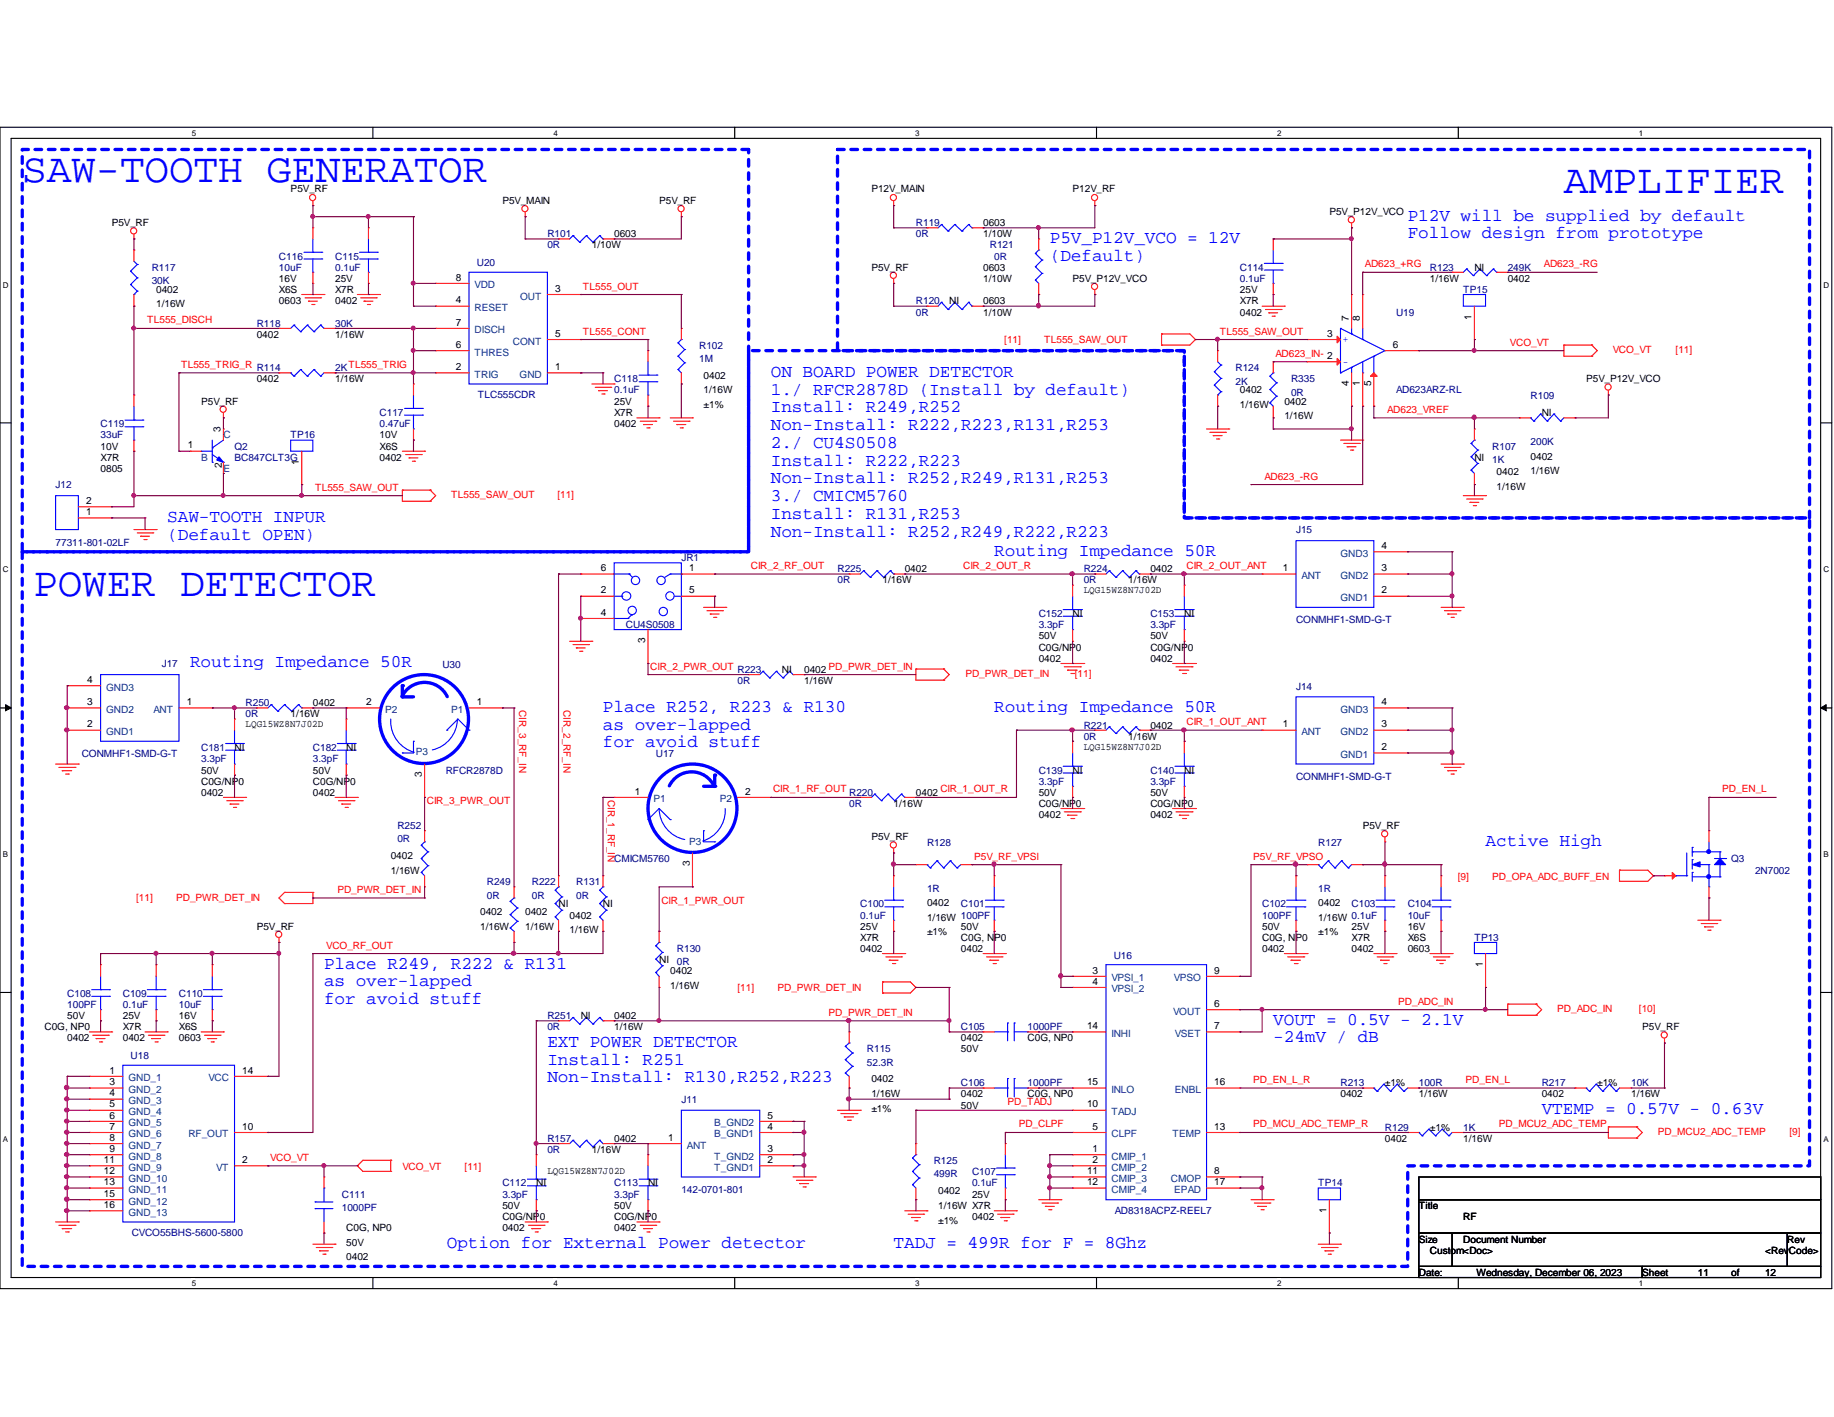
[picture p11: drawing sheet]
<svg xmlns="http://www.w3.org/2000/svg" width="279mm" height="216mm" viewBox="0 0 279 216" stroke-linecap="round" stroke-linejoin="round" font-family="sans-serif">
<defs><g id="words">
<g font-size="6.3" fill="#00f">
<text x="3.4" y="27.8">SAW-TOOTH GENERATOR</text>
<text x="238.3" y="29.5">AMPLIFIER</text>
<text x="5.1" y="90.8">POWER DETECTOR</text>
</g>
<g font-size="2.7" fill="#00f">
<text x="214.5" y="33.6">P12V will be supplied by default</text>
<text x="159.9" y="37">P5V_P12V_VCO = 12V</text>
<text x="159.9" y="39.7">(Default)</text>
<text x="214.5" y="36.3">Follow design from prototype</text>
<text x="117.4" y="57.4">ON BOARD POWER DETECTOR</text>
<text x="117.4" y="60.1">1./ RFCR2878D (Install by default)</text>
<text x="117.4" y="62.8">Install: R249,R252</text>
<text x="117.4" y="65.5">Non-Install: R222,R223,R131,R253</text>
<text x="117.4" y="68.2">2./ CU4S0508</text>
<text x="117.4" y="71">Install: R222,R223</text>
<text x="117.4" y="73.7">Non-Install: R252,R249,R131,R253</text>
<text x="117.4" y="76.4">3./ CMICM5760</text>
<text x="25.5" y="79.5">SAW-TOOTH INPUR</text>
<text x="25.5" y="82.2">(Default OPEN)</text>
<text x="117.4" y="79.1">Install: R131,R253</text>
<text x="117.4" y="81.8">Non-Install: R252,R249,R222,R223</text>
<text x="151.5" y="84.7">Routing Impedance 50R</text>
<text x="29" y="101.7">Routing Impedance 50R</text>
<text x="91.9" y="108.5">Place R252, R223 &amp; R130</text>
<text x="91.9" y="111.2">as over-lapped</text>
<text x="91.9" y="113.9">for avoid stuff</text>
<text x="151.5" y="108.5">Routing Impedance 50R</text>
<text x="226.3" y="128.9">Active High</text>
<text x="49.4" y="147.6">Place R249, R222 &amp; R131</text>
<text x="49.4" y="150.3">as over-lapped</text>
<text x="49.4" y="153">for avoid stuff</text>
<text x="83.4" y="159.5">EXT POWER DETECTOR</text>
<text x="194" y="156.1">VOUT = 0.5V - 2.1V</text>
<text x="194" y="158.8">-24mV / dB</text>
<text x="83.4" y="162.2">Install: R251</text>
<text x="83.4" y="164.9">Non-Install: R130,R252,R223</text>
<text x="234.9" y="169.8">VTEMP = 0.57V - 0.63V</text>
<text x="68.1" y="190.2">Option for External Power detector</text>
<text x="136.1" y="190.2">TADJ = 499R for F = 8Ghz</text>
</g>
<g font-size="1.5">
<text x="44.3" y="29.3">P5V_RF</text>
<text x="132.8" y="29.3">P12V_MAIN</text>
<text x="163.4" y="29.3">P12V_RF</text>
<text x="17" y="34.5">P5V_RF</text>
<text x="76.5" y="31.1">P5V_MAIN</text>
<text x="100.4" y="31.1">P5V_RF</text>
<text x="149.8" y="34.5">0603</text>
<text x="202.5" y="32.8">P5V_P12V_VCO</text>
<text x="90.2" y="37.8">1/10W</text>
<text x="93.6" y="36.2">0603</text>
<text x="132.8" y="41.2">P5V_RF</text>
<text x="149.8" y="36.2">1/10W</text>
<text x="149.8" y="41.2">0603</text>
<text x="224.6" y="41.2">NI</text>
<text x="23.8" y="44.6">0402</text>
<text x="23.8" y="46.8">1/16W</text>
<text x="42.5" y="42.9">16V</text>
<text x="42.5" y="44.6">X6S</text>
<text x="42.5" y="46.3">0603</text>
<text x="51.1" y="44.6">X7R</text>
<text x="51.1" y="42.9">25V</text>
<text x="51.1" y="46.3">0402</text>
<text x="69.4" y="42.8">8</text>
<text x="69.4" y="46.2">4</text>
<text x="84.6" y="44.4">3</text>
<text x="144.6" y="46.3">NI</text>
<text x="149.8" y="46.3">0603</text>
<text x="149.8" y="42.9">1/10W</text>
<text x="163.4" y="42.9">P5V_P12V_VCO</text>
<text x="188.9" y="46.3">X7R</text>
<text x="188.9" y="44.6">25V</text>
<text x="217.8" y="42.9">1/16W</text>
<text x="229.7" y="42.9">0402</text>
<text x="39.1" y="51.5">0402</text>
<text x="51.1" y="51.5">1/16W</text>
<text x="69.4" y="53">6</text>
<text x="69.4" y="49.6">7</text>
<text x="84.6" y="51.3">5</text>
<text x="149.8" y="48.1">1/10W</text>
<text x="188.9" y="48.1">0402</text>
<text x="202.2" y="51.3">3</text>
<text x="205.5" y="48.9" transform="rotate(-90 205.5 48.9)">7</text>
<text x="207.2" y="48.9" transform="rotate(-90 207.2 48.9)">8</text>
<text x="212.2" y="53">6</text>
<text x="224.2" y="48.7" transform="rotate(-90 224.2 48.7)">1</text>
<text x="39.1" y="58.3">0402</text>
<text x="51.1" y="58.3">1/16W</text>
<text x="69.4" y="56.4">2</text>
<text x="84.6" y="56.4">1</text>
<text x="107.2" y="57.7">0402</text>
<text x="107.2" y="59.9">1/16W</text>
<text x="188.9" y="59.9">0402</text>
<text x="205.5" y="58.8" transform="rotate(-90 205.5 58.8)">4</text>
<text x="207.2" y="58.8" transform="rotate(-90 207.2 58.8)">1</text>
<text x="208.9" y="58.8" transform="rotate(-90 208.9 58.8)">5</text>
<text x="241.6" y="58.3">P5V_P12V_VCO</text>
<text x="30.6" y="61.6">P5V_RF</text>
<text x="33.6" y="65.9" transform="rotate(-90 33.6 65.9)">3</text>
<text x="93.6" y="63.3">X7R</text>
<text x="93.6" y="61.6">25V</text>
<text x="93.6" y="65.1">0402</text>
<text x="107.2" y="62.1">±1%</text>
<text x="188.9" y="62.1">1/16W</text>
<text x="195.7" y="61.6">0402</text>
<text x="195.7" y="63.8">1/16W</text>
<text x="234.9" y="63.3">NI</text>
<text x="15.3" y="68.5">10V</text>
<text x="15.3" y="70.2">X7R</text>
<text x="15.3" y="71.9">0805</text>
<text x="28.6" y="68.3">1</text>
<text x="33.8" y="71.3" transform="rotate(-90 33.8 71.3)">2</text>
<text x="45.6" y="70.8" transform="rotate(-90 45.6 70.8)">1</text>
<text x="57.8" y="66.8">10V</text>
<text x="57.8" y="68.5">X6S</text>
<text x="57.8" y="70.2">0402</text>
<text x="224.6" y="70.2">NI</text>
<text x="233.2" y="70">0402</text>
<text x="13.1" y="76.8">2</text>
<text x="228" y="72.4">0402</text>
<text x="228" y="74.6">1/16W</text>
<text x="233.2" y="72.2">1/16W</text>
<text x="13.1" y="78.5">1</text>
<text x="210.5" y="83.7">4</text>
<text x="91.5" y="87">6</text>
<text x="105" y="87">1</text>
<text x="134.5" y="88.9">1/16W</text>
<text x="137.8" y="87.2">0402</text>
<text x="171.9" y="88.9">1/16W</text>
<text x="175.3" y="87.2">0402</text>
<text x="195.4" y="87">1</text>
<text x="210.5" y="87">3</text>
<text x="91.5" y="90.4">2</text>
<text x="91.5" y="93.8">4</text>
<text x="105" y="90.4">5</text>
<text x="163.4" y="94">NI</text>
<text x="165.1" y="90.4">LQG15WZ8N7J02D</text>
<text x="180.4" y="94">NI</text>
<text x="210.5" y="90.4">2</text>
<text x="98.3" y="98" transform="rotate(-90 98.3 98)">3</text>
<text x="158.2" y="99.1">C0G/NP0</text>
<text x="158.2" y="97.4">50V</text>
<text x="158.2" y="100.8">0402</text>
<text x="175.3" y="99.1">C0G/NP0</text>
<text x="175.3" y="97.4">50V</text>
<text x="175.3" y="100.8">0402</text>
<text x="13.3" y="107.4">3</text>
<text x="13.3" y="104.1">4</text>
<text x="28.4" y="107.4">1</text>
<text x="47.7" y="107.6">0402</text>
<text x="55.8" y="107.4">2</text>
<text x="72.6" y="107.4">1</text>
<text x="119.1" y="102.5">NI</text>
<text x="122.5" y="102.5">0402</text>
<text x="122.5" y="104.2">1/16W</text>
<text x="210.5" y="107.4">4</text>
<text x="13.3" y="110.8">2</text>
<text x="37.4" y="110.8">LQG15WZ8N7J02D</text>
<text x="44.3" y="109.3">1/16W</text>
<text x="171.9" y="112.7">1/16W</text>
<text x="175.3" y="111">0402</text>
<text x="195.4" y="110.8">1</text>
<text x="210.5" y="110.8">3</text>
<text x="30.6" y="119.5">C0G/NP0</text>
<text x="30.6" y="117.9">50V</text>
<text x="35.7" y="114.4">NI</text>
<text x="47.7" y="119.5">C0G/NP0</text>
<text x="47.7" y="117.9">50V</text>
<text x="52.7" y="114.4">NI</text>
<text x="64.3" y="118.4" transform="rotate(-90 64.3 118.4)">3</text>
<text x="163.4" y="117.9">NI</text>
<text x="165.1" y="114.2">LQG15WZ8N7J02D</text>
<text x="180.4" y="117.9">NI</text>
<text x="210.5" y="114.3">2</text>
<text x="30.6" y="121.2">0402</text>
<text x="47.7" y="121.2">0402</text>
<text x="96.7" y="121.1">1</text>
<text x="113.5" y="121.1">2</text>
<text x="136.1" y="122.9">1/16W</text>
<text x="139.5" y="121.2">0402</text>
<text x="158.2" y="122.9">C0G/NP0</text>
<text x="158.2" y="121.2">50V</text>
<text x="158.2" y="124.6">0402</text>
<text x="175.3" y="122.9">C0G/NP0</text>
<text x="175.3" y="121.2">50V</text>
<text x="175.3" y="124.6">0402</text>
<text x="59.5" y="130.9">0402</text>
<text x="105.1" y="132" transform="rotate(-90 105.1 132)">3</text>
<text x="132.8" y="128">P5V_RF</text>
<text x="207.6" y="126.3">P5V_RF</text>
<text x="59.5" y="133.2">1/16W</text>
<text x="39.1" y="141.6">P5V_RF</text>
<text x="73.2" y="139.4">0402</text>
<text x="73.2" y="141.6">1/16W</text>
<text x="80" y="139.4">0402</text>
<text x="80" y="141.6">1/16W</text>
<text x="85.1" y="138.3">NI</text>
<text x="86.8" y="140">0402</text>
<text x="86.8" y="142.2">1/16W</text>
<text x="91.9" y="138.3">NI</text>
<text x="131.1" y="143.3">X7R</text>
<text x="131.1" y="141.6">25V</text>
<text x="141.2" y="138.1">0402</text>
<text x="141.2" y="140.3">1/16W 100PF</text>
<text x="141.2" y="142.5">±1%</text>
<text x="146.4" y="143.3">C0G, NP0</text>
<text x="146.4" y="141.6">50V</text>
<text x="192.3" y="143.3">C0G, NP0</text>
<text x="192.3" y="141.6">50V</text>
<text x="200.8" y="138.1">0402</text>
<text x="200.8" y="140.3">1/16W 0.1uF</text>
<text x="200.8" y="142.5">±1%</text>
<text x="205.9" y="143.3">X7R</text>
<text x="205.9" y="141.6">25V</text>
<text x="214.5" y="141.6">16V</text>
<text x="214.5" y="143.3">X6S</text>
<text x="100.4" y="146.7">NI</text>
<text x="102.1" y="148.4">0402</text>
<text x="131.1" y="145">0402</text>
<text x="146.4" y="145">0402</text>
<text x="166.5" y="148.3">3</text>
<text x="185" y="148.3">9</text>
<text x="192.3" y="145">0402</text>
<text x="205.9" y="145">0402</text>
<text x="214.5" y="145">0603</text>
<text x="225.9" y="147.3" transform="rotate(-90 225.9 147.3)">1</text>
<text x="10.2" y="155.3">50V</text>
<text x="18.7" y="155.3">25V</text>
<text x="27.3" y="155.3">16V</text>
<text x="88.5" y="155.3">NI</text>
<text x="93.6" y="155.3">0402</text>
<text x="102.1" y="150.7">1/16W</text>
<text x="166.5" y="150">4</text>
<text x="185" y="153.4">6</text>
<text x="6.8" y="157">C0G, NP0</text>
<text x="10.2" y="158.7">0402</text>
<text x="18.7" y="157">X7R</text>
<text x="18.7" y="158.7">0402</text>
<text x="27.3" y="157">X6S</text>
<text x="27.3" y="158.7">0603</text>
<text x="93.6" y="157">1/16W</text>
<text x="146.4" y="160.4">50V</text>
<text x="146.4" y="158.7">0402</text>
<text x="156.5" y="158.7">C0G, NP0</text>
<text x="165.6" y="156.8">14</text>
<text x="185" y="156.8">7</text>
<text x="250.2" y="157">P5V_RF</text>
<text x="16.7" y="163.6">1</text>
<text x="16.7" y="165.4">3</text>
<text x="16.7" y="167">4</text>
<text x="36.9" y="163.6">14</text>
<text x="132.8" y="164.9">0402</text>
<text x="132.8" y="167.2">1/16W</text>
<text x="146.4" y="167.2">0402</text>
<text x="156.5" y="167.2">C0G, NP0</text>
<text x="165.6" y="165.4">15</text>
<text x="185" y="165.4">16</text>
<text x="204.2" y="167.2">0402</text>
<text x="211" y="165.4">±1%</text>
<text x="216.2" y="167.2">1/16W</text>
<text x="234.9" y="167.2">0402</text>
<text x="243.3" y="165.4">±1%</text>
<text x="248.5" y="167.2">1/16W</text>
<text x="16.7" y="168.7">5</text>
<text x="16.7" y="170.4">6</text>
<text x="16.7" y="172.1">7</text>
<text x="16.7" y="173.8">8</text>
<text x="36.9" y="172.1">10</text>
<text x="93.6" y="174">0402</text>
<text x="101.8" y="173.8">1</text>
<text x="116.9" y="172.1">4</text>
<text x="116.9" y="170.4">5</text>
<text x="132.8" y="169.4">±1%</text>
<text x="146.4" y="168.9">50V</text>
<text x="165.6" y="168.7">10</text>
<text x="166.5" y="172.1">5</text>
<text x="185" y="172.1">13</text>
<text x="211" y="174">0402</text>
<text x="217.8" y="172.3">±1%</text>
<text x="222.9" y="174">1/16W</text>
<text x="15.8" y="177.2">11</text>
<text x="15.8" y="178.9">12</text>
<text x="16.7" y="175.5">9</text>
<text x="36.9" y="177.2">2</text>
<text x="83.4" y="178.9">LQG15WZ8N7J02D</text>
<text x="90.2" y="175.7">1/16W</text>
<text x="116.9" y="177.2">2</text>
<text x="116.9" y="175.5">3</text>
<text x="165.6" y="178.9">11</text>
<text x="166.5" y="175.5">1</text>
<text x="166.5" y="177.2">2</text>
<text x="185" y="178.9">8</text>
<text x="15.8" y="180.6">13</text>
<text x="15.8" y="182.4">15</text>
<text x="15.8" y="184.1">16</text>
<text x="76.5" y="185.9">C0G/NP0</text>
<text x="76.5" y="184.2">50V</text>
<text x="81.7" y="180.8">NI</text>
<text x="93.6" y="185.9">C0G/NP0</text>
<text x="93.6" y="184.2">50V</text>
<text x="98.7" y="180.8">NI</text>
<text x="142.9" y="181.9">0402</text>
<text x="142.9" y="184.2">1/16W X7R</text>
<text x="148.1" y="182.5">25V</text>
<text x="148.1" y="185.9">0402</text>
<text x="165.6" y="180.6">12</text>
<text x="185" y="180.6">17</text>
<text x="202.1" y="184.8" transform="rotate(-90 202.1 184.8)">1</text>
<text x="216.2" y="184.2">Title</text>
<text x="222.9" y="185.9">RF</text>
<text x="52.7" y="187.6">C0G, NP0</text>
<text x="52.7" y="189.8">50V</text>
<text x="76.5" y="187.6">0402</text>
<text x="93.6" y="187.6">0402</text>
<text x="142.9" y="186.4">±1%</text>
<text x="216.2" y="189.3">Size</text>
<text x="217.8" y="191">Custom&lt;Doc&gt;</text>
<text x="222.9" y="189.3">Document Number</text>
<text x="268.9" y="191">&lt;RevCode&gt;</text>
<text x="272.3" y="189.3">Rev</text>
<text x="52.7" y="192">0402</text>
<text x="216.2" y="194.4">Date:</text>
<text x="225" y="194.4">Wednesday, December 06, 2023</text>
<text x="250.2" y="194.4">Sheet</text>
<text x="258.7" y="194.4">11</text>
<text x="263.7" y="194.4">of</text>
<text x="268.9" y="194.4">12</text>
</g>
<g font-size="1.5" fill="#000080">
<text x="139.5" y="34.5">R119</text>
<text x="23.1" y="41.2">R117</text>
<text x="42.5" y="39.5">C116</text>
<text x="42.5" y="41.2">10uF</text>
<text x="51.1" y="39.5">C115</text>
<text x="51.1" y="41.2">0.1uF</text>
<text x="72.6" y="40.6">U20</text>
<text x="83.4" y="36.2">R101</text>
<text x="83.4" y="37.8">0R</text>
<text x="139.5" y="36.2">0R</text>
<text x="150.8" y="37.8">R121</text>
<text x="151.5" y="39.5">0R</text>
<text x="188.9" y="41.2">C114</text>
<text x="217.8" y="41.2">R123</text>
<text x="229.7" y="41.2">249K</text>
<text x="23.1" y="43.3">30K</text>
<text x="139.5" y="46.3">R120</text>
<text x="188.9" y="42.9">0.1uF</text>
<text x="222.9" y="44.6">TP15</text>
<text x="39.1" y="49.8">R118</text>
<text x="51.1" y="49.8">30K</text>
<text x="106.5" y="53.2">R102</text>
<text x="139.5" y="48.1">0R</text>
<text x="212.7" y="48.1">U19</text>
<text x="39.1" y="56.6">R114</text>
<text x="51.1" y="56.6">2K</text>
<text x="93.6" y="58.3">C118</text>
<text x="93.6" y="59.9">0.1uF</text>
<text x="106.5" y="55.2">1M</text>
<text x="188.2" y="56.6">R124</text>
<text x="188.2" y="58.6">2K</text>
<text x="196.7" y="58.3">R335</text>
<text x="212.7" y="59.9">AD623ARZ-RL</text>
<text x="15.3" y="65.1">C119</text>
<text x="57.8" y="63.3">C117</text>
<text x="57.8" y="65.1">0.47uF</text>
<text x="72.8" y="60.6">TLC555CDR</text>
<text x="196.7" y="60.3">0R</text>
<text x="233.2" y="60.8">R109</text>
<text x="15.3" y="66.8">33uF</text>
<text x="35.7" y="68.5">Q2</text>
<text x="35.7" y="70.2">BC847CLT3G</text>
<text x="44.3" y="66.8">TP16</text>
<text x="227.3" y="68.5">R107</text>
<text x="227.3" y="70.5">1K</text>
<text x="233.2" y="67.8">200K</text>
<text x="8.5" y="74.4">J12</text>
<text x="8.5" y="83.1">77311-801-02LF</text>
<text x="197.4" y="81.2">J15</text>
<text x="103.8" y="85.5">JR1</text>
<text x="127.6" y="87.2">R225</text>
<text x="127.6" y="88.9">0R</text>
<text x="165.1" y="87.2">R224</text>
<text x="165.1" y="88.9">0R</text>
<text x="95.3" y="95.7">CU4S0508</text>
<text x="158.2" y="94">C152</text>
<text x="158.2" y="95.7">3.3pF</text>
<text x="175.3" y="94">C153</text>
<text x="175.3" y="95.7">3.3pF</text>
<text x="197.4" y="95">CONMHF1-SMD-G-T</text>
<text x="24.6" y="101.7">J17</text>
<text x="67.4" y="101.9">U30</text>
<text x="37.4" y="107.6">R250</text>
<text x="112.4" y="102.5">R223</text>
<text x="112.4" y="104.2">0R</text>
<text x="197.4" y="105.1">J14</text>
<text x="37.4" y="109.3">0R</text>
<text x="165.1" y="111">R221</text>
<text x="165.1" y="112.7">0R</text>
<text x="12.4" y="115.4">CONMHF1-SMD-G-T</text>
<text x="30.6" y="114.4">C181</text>
<text x="30.6" y="116.2">3.3pF</text>
<text x="47.7" y="114.4">C182</text>
<text x="47.7" y="116.2">3.3pF</text>
<text x="67.9" y="117.9">RFCR2878D</text>
<text x="99.9" y="115.4">U17</text>
<text x="158.2" y="117.9">C139</text>
<text x="158.2" y="119.5">3.3pF</text>
<text x="175.3" y="117.9">C140</text>
<text x="175.3" y="119.5">3.3pF</text>
<text x="197.4" y="118.9">CONMHF1-SMD-G-T</text>
<text x="129.4" y="121.2">R220</text>
<text x="129.4" y="122.9">0R</text>
<text x="60.5" y="126.3">R252</text>
<text x="60.5" y="128.4">0R</text>
<text x="93.6" y="131.4">CMICM5760</text>
<text x="141.2" y="128.9">R128</text>
<text x="200.8" y="128.9">R127</text>
<text x="263.7" y="131.4">Q3</text>
<text x="74.2" y="134.9">R249</text>
<text x="74.2" y="136.9">0R</text>
<text x="81" y="134.9">R222</text>
<text x="81" y="136.9">0R</text>
<text x="87.8" y="134.9">R131</text>
<text x="87.8" y="136.9">0R</text>
<text x="141.2" y="135.9">1R</text>
<text x="200.8" y="135.9">1R</text>
<text x="267.4" y="133.2">2N7002</text>
<text x="131.1" y="138.3">C100</text>
<text x="131.1" y="140">0.1uF</text>
<text x="146.4" y="138.3">C101</text>
<text x="192.3" y="138.3">C102</text>
<text x="192.3" y="140">100PF</text>
<text x="205.9" y="138.3">C103</text>
<text x="214.5" y="138.3">C104</text>
<text x="214.5" y="140">10uF</text>
<text x="224.6" y="143.3">TP13</text>
<text x="103.1" y="145">R130</text>
<text x="103.1" y="147.1">0R</text>
<text x="169.7" y="146">U16</text>
<text x="10.2" y="151.9">C108</text>
<text x="10.2" y="153.6">100PF</text>
<text x="18.7" y="151.9">C109</text>
<text x="18.7" y="153.6">0.1uF</text>
<text x="27.3" y="151.9">C110</text>
<text x="27.3" y="153.6">10uF</text>
<text x="83.4" y="155.3">R251</text>
<text x="19.9" y="161.4">U18</text>
<text x="83.4" y="157">0R</text>
<text x="132.1" y="160.4">R115</text>
<text x="146.4" y="157">C105</text>
<text x="156.5" y="157">1000PF</text>
<text x="132.1" y="162.4">52.3R</text>
<text x="146.4" y="165.4">C106</text>
<text x="156.5" y="165.4">1000PF</text>
<text x="204.2" y="165.4">R213</text>
<text x="216.2" y="165.4">100R</text>
<text x="234.9" y="165.4">R217</text>
<text x="248.5" y="165.4">10K</text>
<text x="83.4" y="174">R157</text>
<text x="103.8" y="168.1">J11</text>
<text x="211" y="172.3">R129</text>
<text x="222.9" y="172.3">1K</text>
<text x="83.4" y="175.7">0R</text>
<text x="142.2" y="177.4">R125</text>
<text x="142.2" y="179.4">499R</text>
<text x="148.1" y="179.1">C107</text>
<text x="52.1" y="182.5">C111</text>
<text x="52.1" y="184.6">1000PF</text>
<text x="76.5" y="180.8">C112</text>
<text x="76.5" y="182.5">3.3pF</text>
<text x="93.6" y="180.8">C113</text>
<text x="93.6" y="182.5">3.3pF</text>
<text x="103.8" y="181.8">142-0701-801</text>
<text x="148.1" y="180.8">0.1uF</text>
<text x="169.8" y="184.9">AD8318ACPZ-REEL7</text>
<text x="200.8" y="180.8">TP14</text>
<text x="20.1" y="188.3">CVCO55BHS-5600-5800</text>
</g>
<g font-size="1.5" fill="#f00">
<text x="207.9" y="40.7">AD623_+RG</text>
<text x="235.2" y="40.7">AD623_-RG</text>
<text x="88.8" y="44.1">TL555_OUT</text>
<text x="22.4" y="49.3">TL555_DISCH</text>
<text x="88.8" y="51">TL555_CONT</text>
<text x="153" y="52.3">[11]</text>
<text x="159.1" y="52.3">TL555_SAW_OUT</text>
<text x="185.8" y="51">TL555_SAW_OUT</text>
<text x="230" y="52.7">VCO_VT</text>
<text x="245.7" y="53.8">VCO_VT</text>
<text x="255.3" y="53.8">[11]</text>
<text x="27.6" y="56">TL555_TRIG_R</text>
<text x="53.1" y="56">TL555_TRIG</text>
<text x="194.3" y="54.4">AD623_IN- 2</text>
<text x="211.3" y="62.9">AD623_VREF</text>
<text x="48" y="74.8">TL555_SAW_OUT</text>
<text x="68.7" y="75.9">TL555_SAW_OUT</text>
<text x="84.9" y="75.9">[11]</text>
<text x="192.6" y="73.1">AD623_-RG</text>
<text x="114.4" y="86.7">CIR_2_RF_OUT</text>
<text x="146.7" y="86.7">CIR_2_OUT_R</text>
<text x="180.8" y="86.7">CIR_2_OUT_ANT</text>
<text x="99.1" y="102">CIR_2_PWR_OUT</text>
<text x="126.2" y="102">PD_PWR_DET_IN</text>
<text x="147.1" y="103.2">PD_PWR_DET_IN</text>
<text x="163.7" y="103.2">[11]</text>
<text x="79.1" y="108.2" transform="rotate(90 79.1 108.2)">CIR_3_RF_IN</text>
<text x="85.9" y="108.2" transform="rotate(90 85.9 108.2)">CIR_2_RF_IN</text>
<text x="180.8" y="110.5">CIR_1_OUT_ANT</text>
<text x="65" y="122.4">CIR_3_PWR_OUT</text>
<text x="92.6" y="121.8" transform="rotate(90 92.6 121.8)">CIR_1_RF_IN</text>
<text x="117.8" y="120.7">CIR_1_RF_OUT</text>
<text x="143.3" y="120.7">CIR_1_OUT_R</text>
<text x="262.4" y="120.7">PD_EN_L</text>
<text x="148.4" y="131">P5V_RF_VPSI</text>
<text x="190.9" y="131">P5V_RF_VPSO</text>
<text x="20.7" y="137.2">[11]</text>
<text x="26.8" y="137.2">PD_PWR_DET_IN</text>
<text x="51.4" y="136.1">PD_PWR_DET_IN</text>
<text x="100.8" y="137.8">CIR_1_PWR_OUT</text>
<text x="222.1" y="134">[9]</text>
<text x="227.3" y="134">PD_OPA_ADC_BUFF_EN</text>
<text x="49.7" y="144.5">VCO_RF_OUT</text>
<text x="112.4" y="151">[11]</text>
<text x="118.4" y="151">PD_PWR_DET_IN</text>
<text x="126.2" y="154.8">PD_PWR_DET_IN</text>
<text x="213" y="153.1">PD_ADC_IN</text>
<text x="237.2" y="154.3">PD_ADC_IN</text>
<text x="249.7" y="154.3">[10]</text>
<text x="190.9" y="165">PD_EN_L_R</text>
<text x="223.3" y="165">PD_EN_L</text>
<text x="153.5" y="168.4">PD_TADJ</text>
<text x="155.2" y="171.8">PD_CLPF</text>
<text x="190.9" y="171.8">PD_MCU_ADC_TEMP_R</text>
<text x="228.3" y="171.8">PD_MCU2_ADC_TEMP</text>
<text x="252.6" y="173">PD_MCU2_ADC_TEMP</text>
<text x="272.6" y="173">[9]</text>
<text x="41.1" y="176.9">VCO_VT</text>
<text x="61.3" y="178.2">VCO_VT</text>
<text x="70.8" y="178.2">[11]</text>
</g>
<g font-size="1.5" fill="#004080">
<text x="72.3" y="43.9">VDD</text>
<text x="72.3" y="47.4">RESET</text>
<text x="79.2" y="45.6">OUT</text>
<text x="72.3" y="50.8">DISCH</text>
<text x="78.1" y="52.5">CONT</text>
<text x="72.3" y="57.6">TRIG</text>
<text x="72.3" y="54.2">THRES</text>
<text x="79.2" y="57.6">GND</text>
<text x="30.6" y="70.2">B</text>
<text x="34" y="66.8">C</text>
<text x="34" y="71.9">E</text>
<text x="198.3" y="88.2">ANT</text>
<text x="204.2" y="88.2">GND2</text>
<text x="204.2" y="84.8">GND3</text>
<text x="204.2" y="91.6">GND1</text>
<text x="16.2" y="105.2">GND3</text>
<text x="16.2" y="112">GND1</text>
<text x="16.2" y="108.6">GND2</text>
<text x="23.4" y="108.6">ANT</text>
<text x="58.7" y="108.6">P2</text>
<text x="68.7" y="108.6">P1</text>
<text x="198.3" y="112">ANT</text>
<text x="204.2" y="112">GND2</text>
<text x="204.2" y="108.6">GND3</text>
<text x="63.3" y="115.1">P3</text>
<text x="204.2" y="115.5">GND1</text>
<text x="99.6" y="122.3">P1</text>
<text x="109.6" y="122.3">P2</text>
<text x="105" y="128.7">P3</text>
<text x="169.3" y="149.5">VPSI_1</text>
<text x="178.8" y="149.5">VPSO</text>
<text x="169.3" y="151.2">VPSI_2</text>
<text x="178.7" y="154.6">VOUT</text>
<text x="169.3" y="158">INHI</text>
<text x="179" y="158">VSET</text>
<text x="19.6" y="164.8">GND_1</text>
<text x="19.6" y="166.5">GND_2</text>
<text x="31.7" y="164.8">VCC</text>
<text x="169.3" y="166.5">INLO</text>
<text x="179" y="166.5">ENBL</text>
<text x="19.6" y="168.2">GND_3</text>
<text x="19.6" y="169.9">GND_4</text>
<text x="19.6" y="171.6">GND_5</text>
<text x="19.6" y="173.3">GND_6</text>
<text x="28.7" y="173.3">RF_OUT</text>
<text x="108.8" y="173.3">B_GND1</text>
<text x="108.8" y="171.6">B_GND2</text>
<text x="169.3" y="169.9">TADJ</text>
<text x="169.3" y="173.3">CLPF</text>
<text x="178.6" y="173.3">TEMP</text>
<text x="19.6" y="175">GND_7</text>
<text x="19.6" y="176.7">GND_8</text>
<text x="19.6" y="178.4">GND_9</text>
<text x="32.9" y="178.4">VT</text>
<text x="104.6" y="175">ANT</text>
<text x="108.8" y="178.4">T_GND1</text>
<text x="108.8" y="176.7">T_GND2</text>
<text x="169.3" y="176.7">CMIP_1</text>
<text x="169.3" y="178.4">CMIP_2</text>
<text x="19.6" y="180.1">GND_10</text>
<text x="19.6" y="181.8">GND_11</text>
<text x="19.6" y="183.6">GND_12</text>
<text x="19.6" y="185.3">GND_13</text>
<text x="169.3" y="180.1">CMIP_3</text>
<text x="169.3" y="181.8">CMIP_4</text>
<text x="178.4" y="180.1">CMOP</text>
<text x="178.9" y="181.8">EPAD</text>
</g>
<g font-size="1.5" fill="#00f">
<text x="204.6" y="52.2">+</text>
<text x="204.6" y="55.5">-</text>
</g>
<g font-size="1.2">
<text x="29.2" y="20.7">5</text>
<text x="84.3" y="20.7">4</text>
<text x="139.4" y="20.7">3</text>
<text x="194.6" y="20.7">2</text>
<text x="249.7" y="20.7">1</text>
<text x=".4" y="43.9">D</text>
<text x="277.8" y="43.9">D</text>
<text x=".4" y="87.2">C</text>
<text x="277.8" y="87.2">C</text>
<text x=".4" y="130.6">B</text>
<text x="277.8" y="130.6">B</text>
<text x=".4" y="174">A</text>
<text x="277.8" y="174">A</text>
<text x="29.2" y="195.9">5</text>
<text x="84.3" y="195.9">4</text>
<text x="139.4" y="195.9">3</text>
<text x="194.6" y="195.9">2</text>
<text x="249.7" y="195.9">1</text>
</g>
</g></defs>
<path d="M0 19.4h279.1v176.9h-279.1zM1.7 21.1h275.7v173.5h-275.7z" fill="none" stroke="#000" stroke-width=".17"/>
<g fill="#fff">
<path d="M29.2 19.6h.5v1.2h-.5z"/>
<path d="M29.2 194.8h.5v1.3h-.5z"/>
</g>
<path d="M56.8 19.4v1.7M56.8 194.6v1.7" fill="none" stroke="#000" stroke-width=".17"/>
<g fill="#fff">
<path d="M84.3 19.6h.5v1.2h-.5z"/>
<path d="M84.3 194.8h.5v1.3h-.5z"/>
</g>
<path d="M111.9 19.4v1.7M111.9 194.6v1.7" fill="none" stroke="#000" stroke-width=".17"/>
<g fill="#fff">
<path d="M139.4 19.6h.6v1.2h-.6z"/>
<path d="M139.4 194.8h.6v1.3h-.6z"/>
</g>
<path d="M167 19.4v1.7M167 194.6v1.7" fill="none" stroke="#000" stroke-width=".17"/>
<g fill="#fff">
<path d="M194.6 19.6h.5v1.2h-.5z"/>
<path d="M194.6 194.8h.5v1.3h-.5z"/>
</g>
<path d="M222.2 19.4v1.7M222.2 194.6v1.7" fill="none" stroke="#000" stroke-width=".17"/>
<g fill="#fff">
<path d="M249.7 19.6h.5v1.2h-.5z"/>
<path d="M249.7 194.8h.5v1.3h-.5z"/>
<path d="M.4 42.8h.7v1.2h-.7z"/>
<path d="M277.8 42.8h.7v1.2h-.7z"/>
<path d="M.4 86.1h.7v1.3h-.7z"/>
<path d="M277.8 86.1h.7v1.3h-.7z"/>
</g>
<path d="M0 64.4h1.7M277.4 64.4h1.7" fill="none" stroke="#000" stroke-width=".17"/>
<g fill="#fff">
<path d="M.4 129.5h.7v1.3h-.7z"/>
<path d="M277.8 129.5h.7v1.3h-.7z"/>
</g>
<path d="M0 107.9h1.7M277.4 107.9h1.7" fill="none" stroke="#000" stroke-width=".17"/>
<path d="M.8 107.4l.9 .5-.9 .4zM277.4 107.9l.8-.5v.9z" fill="#000" stroke="#000" stroke-width=".15"/>
<g fill="#fff">
<path d="M.4 172.9h.7v1.3h-.7z"/>
<path d="M277.8 172.9h.7v1.3h-.7z"/>
</g>
<path d="M0 151.2h1.7M277.4 151.2h1.7M216.2 179.3h61.2v3.5h-61.2zM216.2 182.8h61.2v5.1h-61.2zM216.2 187.9h5v5.1h-5zM216.2 193h34v1.6h-34zM221.2 187.9h51.1v5.1h-51.1zM250.2 193h27.2v1.6h-27.2zM272.3 187.9h5.1v5.1h-5.1z" fill="none" stroke="#000" stroke-width=".17"/>
<path d="M3.4 22.8h110.6v61.3h-110.6zM127.6 22.8h148.1v56.1h-95.3v-25.5h-52.8zM3.4 84.1h110.6v-30.7h66.4v25.5h95.3v98.7h-61.2v15.4h-211.1z" fill="none" stroke="#00f" stroke-width=".51" stroke-dasharray="1 1"/>
<g fill="none" stroke="#f00" stroke-width=".17">
<path d="M20.4 36.4h.1M20.4 35.7v.7M47.7 31.3h.1M47.7 34.7h.1M47.7 30.6v.7M47.7 34.7v1.7M80 33h.1M80 32.3v.7M85.1 36.4h.1M85.1 36.4h1.7M91.9 36.4h1.7M93.6 36.4h.1"/>
<path d="M103.8 33h.1M103.8 32.3v.7M136.1 31.3h.1M136.1 30.6v.7M141.2 34.7h.1M141.2 34.7h1.7M148.1 34.7h1.7M149.8 34.7h.1M166.8 31.3h.1M166.8 30.6v.7M194 36.4h.1M194 36.4v1.7"/>
<path d="M205.9 34.7h.1M205.9 34v.7M46 44.9h3.4M46.5 45.4h2.4M47 45.9h.1M47 45.9h1.3M47.5 46.4h.3M47.7 43.2h.1M47.7 41.5v1.7M47.8 46.4h.1M48.9 45.4h.1M49.4 44.9h.1"/>
<path d="M54.4 44.9h3.4M54.9 45.4h2.4M55.5 45.9h.1M55.5 45.9h1.3M56 46.4h.3M56.3 46.4h.1M57.3 45.4h.1M57.8 44.9h.1M90.2 58.5h3.4M90.7 59h2.3M91.2 59.5h.1M91.2 59.5h1.3"/>
<path d="M93 59h.1M93.6 58.5h.1M98.7 53.4h.1M98.7 53.4v1.7M103.8 58.5h.1M103.8 50h.1M103.8 50v1.7M103.8 56.8v1.7M136.1 43.2h.1M136.1 42.5v.7M141.2 46.7h.1M141.2 46.7h1.7"/>
<path d="M148.1 46.7h1.7M149.8 46.7h.1M166.8 44.9h.1M166.8 44.2v.7M177 50.9h.1M177 52.6h.1M177 50.9h4.3l.8 .8M177 50.9v1.7M182.1 51.7h.1M182.1 51.7l-.8 .9h-4.3M185.5 53.4h.1M185.5 53.4v1.7"/>
<path d="M192.3 46.7h3.4M192.8 47.2h2.4M193.3 47.7h.1M193.3 47.7h1.3M193.8 48.2h.3M194 55.1h.1M194 44.9h.1M194 43.2v1.7M194 55.1v1.7M194.1 48.2h.1M195.2 47.2h.1M195.7 46.7h.1"/>
<path d="M199.1 55.1h.1M199.1 51.7h.1M199.1 55.1h5.1M199.1 51.7h5.1M205.9 44.9h.1M205.9 44.9v5.1M205.9 56.8v5.1M207.6 44.9h.1M207.6 44.9v5.1M207.6 56.8v5.1M209.3 56.8v5.1M211 53.4h5.2"/>
<path d="M216.2 53.4h.1M238.3 52.6h.1M238.3 52.6h4.2M238.3 52.6v1.7h4.2M242.5 54.3h.1M242.5 52.6h.1M242.5 52.6l.8 .8-.8 .9M245 59.5v.7M34 63.7h.1M34 62.9v.8M61.3 74.7h.1M61.3 68.7h3.4"/>
<path d="M61.3 74.7h4.2M61.3 74.7v1.7h4.2M61.8 69.3h2.4M62.3 69.8h.1M62.3 69.8h1.4M62.8 70.3h.4M63.2 70.3h.1M64.2 69.3h.1M64.7 68.7h.1M65.5 76.4h.1M65.5 74.7h.1M65.5 74.7l.9 .8-.9 .9"/>
<path d="M91.7 60h.3M92 60h.1M97 63.7h3.4M97.5 64.2h2.4M98 64.7h.1M98 64.7h1.4M98.6 65.2h.3M98.7 61.9h.1M98.7 60.2v1.7M98.9 65.2h.1M99.9 64.2h.1M100.4 63.7h.1"/>
<path d="M102.1 63.7h3.4M102.6 64.2h2.4M103.1 64.7h.1M103.1 64.7h1.4M103.6 65.2h.4M104 65.2h.1M105 64.2h.1M105.5 63.7h.1M183.8 65.4h3.4M184.3 65.9h2.4M184.8 66.4h.1M184.8 66.4h1.4"/>
<path d="M185.3 66.9h.4M185.5 61.9h.1M185.5 60.2v1.7M185.7 66.9h.1M186.7 65.9h.1M187.2 65.4h.1M194 63.7h.1M194 61.9v1.8M204.2 67.1h3.4M204.7 67.6h2.4M205.2 68.1h.1M205.2 68.1h1.4"/>
<path d="M205.7 68.6h.4M205.9 61.9h.1M206.1 68.6h.1M207.1 67.6h.1M207.6 67.1h.1M207.6 61.9h.1M209.3 61.9h.1M222.9 75.5h3.4M223.4 76h2.4M223.9 76.5h.1M223.9 76.5h1.4M224.5 77h.3"/>
<path d="M224.6 73.8h.1M224.6 65.4h.1M224.6 65.4v1.7M224.6 72.1v1.7M224.8 77h.1M225.8 76h.1M226.3 75.5h.1M231.5 63.7h.1M231.5 63.7h1.7M238.3 63.7h1.6M239.9 63.7h.1M245 60.2h.1"/>
<path d="M20.4 80.7h3.4M20.9 81.2h2.4M21.4 81.7h.1M21.4 81.7h1.4M21.9 82.2h.4M22.3 82.2h.1M23.3 81.2h.1M23.8 80.7h.1M86.8 97.7h3.4M87.3 98.2h2.4M87.8 98.7h.1M87.8 98.7h1.4"/>
<path d="M88.3 99.2h.3M88.5 90.8h.1M88.5 94.2h.1M88.5 87.5h.1M88.5 87.5h5.1M88.5 90.8h5.1M88.5 94.2h5.1M88.6 99.2h.1M89.7 98.2h.1M90.2 97.7h.1M98.7 95.9v5.2M103.8 87.5h5.1"/>
<path d="M103.8 90.8h5.1M107.2 92.5h3.4M107.7 93h2.4M108.2 93.6h.1M108.2 93.6h1.4M108.7 94.1h.4M108.9 87.5h.1M108.9 90.8h.1M109.1 94.1h.1M110.1 93h.1M110.6 92.5h.1M219.5 92.5h3.4"/>
<path d="M220 93h2.4M220.6 93.6h.1M220.6 93.6h1.3M221.1 94.1h.3M221.4 94.1h.1M222.4 93h.1M222.9 92.5h.1M8.5 116.4h3.4M9 116.9h2.4M9.5 117.4h.1M9.5 117.4h1.4M10 117.9h.4"/>
<path d="M10.2 111.3h.1M10.2 107.9h.1M10.2 104.5h.1M10.2 111.3h5.1M10.2 107.9h5.1M10.2 104.5h5.1M10.4 117.9h.1M11.4 116.9h.1M11.9 116.4h.1M27.3 107.9h5M32.3 107.9h.1M98.7 101.1h.1"/>
<path d="M139.5 101.9h.1M139.5 101.9h4.3M139.5 101.9v1.7h4.3M143.8 103.6h.1M143.8 101.9h.1M143.8 101.9l.8 .9-.8 .8M161.6 101.1h3.5M162.1 101.6h2.5M162.6 102.1h.1M162.6 102.1h1.5M163.2 102.6h.4M163.6 102.6h.1"/>
<path d="M164.6 101.6h.1M165.1 101.1h.1M166.8 111.3h.1M166.8 111.3h1.7M173.6 111.3h1.7M175.3 111.3h.1M178.6 101.1h3.5M179.2 101.6h2.4M179.7 102.1h.1M179.7 102.1h1.4M180.2 102.6h.4M180.4 112.9h.1"/>
<path d="M180.4 112.9v1.8M180.4 119.8v1.7M180.6 102.6h.1M181.6 101.6h.1M182.1 101.1h.1M219.5 116.4h3.4M220 116.9h2.4M220.6 117.4h.1M220.6 117.4h1.3M221.1 117.9h.3M221.4 117.9h.1M222.4 116.9h.1"/>
<path d="M222.9 116.4h.1M34 121.5h3.4M34.5 122h2.4M35.1 122.5h.1M35.1 122.5h1.3M35.6 123h.3M35.9 123h.1M36.9 122h.1M37.4 121.5h.1M43.3 137.7h.1M43.3 136h.1M43.3 136l-.8 .8 .8 .9"/>
<path d="M43.3 136h4.4M47.7 136h.1M47.7 136v1.7h-4.4M51.1 121.5h3.3M51.6 122h2.3M52.1 122.5h.1M52.1 122.5h1.3M52.6 123h.3M52.9 123h.1M53.9 122h.1M54.4 121.5h.1M64.7 135.1h.1"/>
<path d="M64.7 126.6h.1M64.7 126.6v1.7M64.7 133.4v1.7M78.3 135.1h.1M78.3 135.1v1.7M136.1 130h.1M136.1 133.4h.1M136.1 129.3v.7M136.1 133.4v1.7M151.5 133.4h.1M151.5 133.4v1.7M161.6 123.2h3.5"/>
<path d="M162.1 123.7h2.5M162.6 124.2h.1M162.6 124.2h1.5M163.2 124.7h.4M163.6 124.7h.1M164.6 123.7h.1M165.1 123.2h.1M178.6 123.2h3.5M179.2 123.7h2.4M179.7 124.2h.1M179.7 124.2h1.4M180.2 124.7h.4"/>
<path d="M180.4 121.5h.1M180.6 124.7h.1M181.6 123.7h.1M182.1 123.2h.1M211 128.3h.1M211 127.6v.7M246.7 132.6h.1M246.7 134.3h.1M246.7 132.6h4.3l.9 .8M246.7 132.6v1.7M251.9 133.4h.1M251.9 133.4l-.9 .9h-4.3"/>
<path d="M253.6 133.4h.1M253.6 133.4h1.7M260.3 126.6h.1M260.3 136.8h.1M260.3 126.6v1.7M260.3 135.1v1.7M13.6 157.2h3.4M14.1 157.7h2.4M14.6 158.2h.1M14.6 158.2h1.4M15.2 158.8h.3M15.5 158.8h.1"/>
<path d="M16.5 157.7h.1M17 157.2h.1M22.1 157.2h3.4M22.6 157.7h2.4M23.1 158.2h.1M23.1 158.2h1.4M23.6 158.8h.4M23.8 147h.1M23.8 155.5h.1M23.8 147v1.8M23.8 153.8v1.7M24 158.8h.1"/>
<path d="M25 157.7h.1M25.5 157.2h.1M30.6 157.2h3.4M31.2 157.7h2.3M31.7 158.2h.1M31.7 158.2h1.3M32.2 158.8h.3M32.3 147h.1M32.3 155.5h.1M32.3 147v1.8M32.3 153.8v1.7M32.5 158.8h.1"/>
<path d="M33.5 157.7h.1M34 157.2h.1M42.5 143.6h.1M42.5 142.9v.7M78.3 143.6h.1M78.3 141.9v1.7M134.5 149.6h.1M134.5 151.3h.1M134.5 145.3h3.3M134.5 149.6h4.2l.8 .9M134.5 149.6v1.7M135 145.8h2.3"/>
<path d="M135.5 146.3h.1M135.5 146.3h1.3M136 146.8h.3M136.1 141.9h.1M136.1 140.2v1.7M136.3 146.8h.1M137.3 145.8h.1M137.8 145.3h.1M139.5 150.5h.1M139.5 150.5l-.8 .8h-4.2M149.8 145.3h3.4M150.3 145.8h2.4"/>
<path d="M150.8 146.3h.1M150.8 146.3h1.3M151.3 146.8h.3M151.5 141.9h.1M151.5 140.2v1.7M151.6 146.8h.1M152.7 145.8h.1M153.2 145.3h.1M195.7 145.3h3.4M196.2 145.8h2.4M196.7 146.3h.1M196.7 146.3h1.4"/>
<path d="M197.2 146.8h.4M197.6 146.8h.1M198.6 145.8h.1M199.1 145.3h.1M209.3 145.3h3.4M209.8 145.8h2.4M210.3 146.3h.1M210.3 146.3h1.4M210.8 146.8h.4M211.2 146.8h.1M212.2 145.8h.1M212.7 145.3h.1"/>
<path d="M217.8 145.3h3.4M218.4 145.8h2.3M218.9 146.3h.1M218.9 146.3h1.3M219.4 146.8h.3M219.7 146.8h.1M220.7 145.8h.1M221.2 145.3h.1M229.7 153h.1M229.7 153h4.3M229.7 153v1.7h4.3M234 154.7h.1"/>
<path d="M234 153h.1M234 153l.9 .8-.9 .9M253.6 158.9h.1M253.6 158.2v.7M258.7 140.2h3.3M259.2 140.7h2.3M259.7 141.2h.1M259.7 141.2h1.3M260.2 141.7h.3M260.5 141.7h.1M261.5 140.7h.1M262 140.2h.1"/>
<path d="M54.4 177.6h.1M54.4 177.6l.9 .9h4.2M59.5 176.8h.1M59.5 178.5h.1M59.5 176.8h-4.2l-.9 .8M59.5 176.8v1.7M81.7 175.9h.1M81.7 175.9v1.7M120.8 179.3h3.4M121.3 179.8h2.4M123.7 179.8h.1M124.2 179.3h.1"/>
<path d="M127.6 169.2h3.5M128.1 169.7h2.5M128.6 170.2h.1M128.6 170.2h1.4M129.1 170.7h.4M129.5 170.7h.1M130.6 169.7h.1M131.1 169.2h.1M139.5 174.2h.1M139.5 174.2v1.7M214.5 172.6h.1M214.5 172.6h1.7"/>
<path d="M221.2 172.6h1.7M222.9 172.6h.1M245 171.7h.1M245 171.7v1.7h4.3M245 171.7h4.3M249.3 173.4h.1M249.3 171.7h.1M249.3 171.7l.9 .9-.9 .8M8.5 186.2h3.4M9 186.7h2.4M9.5 187.2h.1M9.5 187.2h1.4"/>
<path d="M10 187.7h.4M10.4 187.7h.1M11.4 186.7h.1M11.9 186.2h.1M47.7 189.6h3.4M48.2 190.1h2.3M48.7 190.6h.1M48.7 190.6h1.3M49.2 191.1h.3M49.5 191.1h.1M50.5 190.1h.1M51.1 189.6h.1"/>
<path d="M80 186.2h3.4M80.5 186.7h2.4M81 187.2h.1M81 187.2h1.4M81.5 187.7h.4M81.7 184.5h.1M81.7 182.8v1.7M81.9 187.7h.1M82.9 186.7h.1M83.4 186.2h.1M97 186.2h3.4M97.5 186.7h2.4"/>
<path d="M98 187.2h.1M98 187.2h1.4M98.6 187.7h.3M98.9 187.7h.1M99.9 186.7h.1M100.4 186.2h.1M121.8 180.3h.1M121.8 180.3h1.4M122.3 180.8h.4M122.7 180.8h.1M137.8 184.5h3.4M138.3 185h2.4"/>
<path d="M138.9 185.5h.1M138.9 185.5h1.3M139.4 186h.3M139.5 182.8h.1M139.5 181v1.8M139.7 186h.1M140.7 185h.1M141.2 184.5h.1M151.5 184.5h3.4M152 185h2.3M152.5 185.5h.1M152.5 185.5h1.3"/>
<path d="M153 186h.3M153.3 186h.1M154.3 185h.1M154.9 184.5h.1M158.2 182.8h3.4M158.7 183.3h2.4M159.3 183.8h.1M159.3 183.8h1.3M159.8 184.3h.3M160.1 184.3h.1M161.1 183.3h.1M161.6 182.8h.1"/>
<path d="M190.6 182.8h3.4M191.1 183.3h2.4M191.6 183.8h.1M191.6 183.8h1.4M192.1 184.3h.3M192.4 184.3h.1M193.5 183.3h.1M194 182.8h.1M200.8 189.6h3.4M201.3 190.1h2.4M201.8 190.6h.1M201.8 190.6h1.4"/>
<path d="M202.4 191.1h.3M202.7 191.1h.1M203.7 190.1h.1M204.2 189.6h.1"/>
<circle cx="20.4" cy="35.2" r=".47"/>
<circle cx="47.6" cy="30.1" r=".47"/>
<circle cx="80" cy="31.8" r=".47"/>
<circle cx="103.8" cy="31.8" r=".47"/>
<circle cx="136.1" cy="30.1" r=".47"/>
<circle cx="166.8" cy="30.1" r=".47"/>
<circle cx="205.9" cy="33.5" r=".47"/>
<circle cx="136.1" cy="42" r=".47"/>
<circle cx="166.8" cy="43.6" r=".47"/>
<circle cx="245" cy="59" r=".47"/>
<circle cx="34" cy="62.4" r=".47"/>
<circle cx="136.1" cy="128.7" r=".47"/>
<circle cx="210.9" cy="127" r=".47"/>
<circle cx="42.5" cy="142.4" r=".47"/>
<circle cx="253.5" cy="157.7" r=".47"/>
</g>
<g fill="none" stroke="#00f" stroke-width=".17">
<path d="M46.3 38.4h2.7M46.3 39.5h2.7M47.7 38.4h.1M47.7 36.4v2M47.7 39.5v2M49 38.4h.1M49 39.5h.1M87.3 35.9h.1M87.3 35.9l-.5 .5M87.3 35.9l1 1M88.3 36.9h.1M89.3 35.9h.1"/>
<path d="M89.3 35.9l-1 1M89.3 35.9l1 1M90.3 36.9h.1M91.4 35.9h.1M91.4 35.9l-1.1 1M91.4 35.9l.5 .5M91.9 36.4h.1M143.4 34.2h.1M143.4 34.2l-.5 .5M143.4 34.2l1 1M144.4 35.2h.1M145.5 34.2h.1"/>
<path d="M145.5 34.2l-1.1 1M145.5 34.2l1.1 1M146.6 35.2h.1M147.6 34.2h.1M147.6 34.2l-1 1M147.6 34.2l.5 .5M148.1 34.7h.1M194 38.1v2M47.7 41.5h.1M97.4 57.2h2.7M97.4 58.2h2.7M98.7 57.2h.1"/>
<path d="M98.7 55.1v2.1M98.7 58.2v2M100.1 57.2h.1M100.1 58.2h.1M103.3 56.3h.1M103.3 54.3h.1M103.3 52.2h.1M103.3 56.3l.5 .5M103.3 54.3l1 1M103.3 52.2l1 1.1M103.8 51.7h.1M103.8 51.7l-.5 .5"/>
<path d="M104.3 55.3h.1M104.3 53.3h.1M104.3 55.3l-1 1M104.3 53.3l-1 1M143.4 46.1h.1M143.4 46.1l-.5 .6M143.4 46.1l1 1.1M144.4 47.2h.1M145.5 46.1h.1M145.5 46.1l-1.1 1.1M145.5 46.1l1.1 1.1M146.6 47.2h.1"/>
<path d="M147.6 46.1h.1M147.6 46.1l-1 1.1M147.6 46.1l.5 .6M148.1 46.7h.1M185 56.6h.1M185 58.7h.1M185 56.6l1 1.1M185 58.7l1 1M185.5 55.1l.5 .5M186 55.6h.1M186 57.7h.1M186 59.7h.1"/>
<path d="M186 55.6l-1 1M186 57.7l-1 1M186 59.7l-.5 .5M192.6 40.1h2.7M192.6 41.1h2.7M193.5 59.4h.1M193.5 57.3h.1M193.5 59.4l1 1M193.5 57.3l1 1M194 56.8h.1M194 43.2h.1M194 40.1h.1"/>
<path d="M194 56.8l-.5 .5M194 41.1v2.1M194.5 58.3h.1M194.5 58.3l-1 1.1M195.3 40.1h.1M195.3 41.1h.1M204.2 56.8h.1M204.2 50h.1M204.2 50v6.8M204.2 50l6.8 3.4M205.9 56h.1M205.9 50.9h.1"/>
<path d="M205.9 50v.9M205.9 56v.8M207.6 51.7h.1M207.6 56.8h.1M207.6 50v1.7M207.6 55.1v1.7M209.3 54.3h.1M209.3 54.3v2.5M211 53.4h.1M211 53.4l-6.8 3.4M98.7 60.2h.1M185.5 60.2h.1"/>
<path d="M193.5 61.4h.1M193.5 61.4l.5 .5M194.5 60.4h.1M194.5 60.4l-1 1M224.1 71.6h.1M224.1 69.6h.1M224.1 67.6h.1M224.1 71.6l.5 .5M224.1 69.6l1 1M224.1 67.6l1 1M224.6 67.1h.1M224.6 67.1l-.5 .5"/>
<path d="M225.1 70.6h.1M225.1 68.6h.1M225.1 70.6l-1 1M225.1 68.6l-1 1M233.2 63.7h.1M233.2 63.7l.5 .5M233.7 64.2h.1M234.7 63.1h.1M234.7 63.1l1 1.1M234.7 63.1l-1 1.1M235.7 64.2h.1M236.7 63.1h.1"/>
<path d="M236.7 63.1l1 1.1M236.7 63.1l-1 1.1M237.7 64.2h.1M238.3 63.7l-.6 .5M93.6 85.8h10.2v10.1h-10.2zM93.6 90.8h1.1M93.6 87.5h2.2M93.6 94.2h2.1M94.7 90.8h.1M95.7 94.2h.1M95.8 87.5h.1M95.8 87.5l.6 .5"/>
<path d="M96.2 93.7h.1M96.2 93.7l-.5 .5M102.1 87.5h.1M102.1 87.5h1.7M102.1 87.5l-.8 .5M102.8 90.8h1M103.8 90.8h.1M103.8 87.5h.1M15.3 102.8h12v10.1h-12zM169 110.7h.1M169 110.7l-.5 .6M169 110.7l1 1.1"/>
<path d="M170 111.8h.1M171 110.7h.1M171 110.7l-1 1.1M171 110.7l1 1.1M172 111.8h.1M173.1 110.7h.1M173.1 110.7l-1.1 1.1M173.1 110.7l.5 .6M173.6 111.3h.1M179 116.8h2.8M179 117.8h2.8M180.4 119.8h.1"/>
<path d="M180.4 116.8h.1M180.4 114.7v2.1M180.4 117.8v2M181.8 116.8h.1M181.8 117.8h.1M64.2 132.9h.1M64.2 130.8h.1M64.2 128.8h.1M64.2 132.9l.5 .5M64.2 130.8l1 1.1M64.2 128.8l1 1M64.7 128.3h.1"/>
<path d="M64.7 128.3l-.5 .5M65.2 131.9h.1M65.2 129.8h.1M65.2 131.9l-1 1M65.2 129.8l-1 1M77.7 139.4h.1M77.7 137.3h.1M77.7 139.4l1.1 1M77.7 137.3l1.1 1M78.3 136.8h.1M78.3 136.8l-.6 .5M78.8 138.3h.1"/>
<path d="M78.8 138.3l-1.1 1.1M134.8 137.2h2.7M134.8 138.2h2.7M136.1 137.2h.1M136.1 135.1v2.1M136.1 138.2v2M137.5 137.2h.1M137.5 138.2h.1M150.1 137.2h2.7M150.1 138.2h2.7M151.5 137.2h.1M151.5 135.1v2.1"/>
<path d="M151.5 138.2v2M152.8 137.2h.1M152.8 138.2h.1M255.3 133.4h.1M255.3 133.4h1.7M257 133.4h.1M257 130v3.4M257.8 132.9h.1M257.8 131h.1M257.8 129.1h.1M257.8 129.8h.1M257.8 129.1v1.4"/>
<path d="M257.8 131v1.4M257.8 132.9v1.4M257.8 133.6h4.2M257.8 129.8h4.2M258.7 131.7h1.6M260.3 129.8h.1M260.3 131.7h.1M260.3 135.1h.1M260.3 128.3v1.5M260.3 131.7v3.4M261.2 130.8h1.7M262 133.6h.1"/>
<path d="M262 131.7h.1M262 129.8h.1M262 129.8v1M262 131.7v1.9M262.9 130.8h.1M22.4 150.8h2.7M22.4 151.8h2.7M23.8 153.8h.1M23.8 150.8h.1M23.8 148.8v2M23.8 151.8v2M25.1 150.8h.1"/>
<path d="M25.1 151.8h.1M31 150.8h2.7M31 151.8h2.7M32.3 153.8h.1M32.3 150.8h.1M32.3 148.8v2M32.3 151.8v2M33.7 150.8h.1M33.7 151.8h.1M77.7 141.4h.1M77.7 141.4l.6 .5M78.8 140.4h.1"/>
<path d="M78.8 140.4l-1.1 1M136.1 140.2h.1M151.5 140.2h.1M80.3 179.7h2.8M81.7 179.7h.1M81.7 177.6v2.1M83.1 179.7h.1M139 178.5h.1M139 176.4h.1M139 178.5l1 1M139 176.4l1 1.1M139.5 175.9h.1"/>
<path d="M139.5 175.9l-.5 .5M140 179.5h.1M140 177.5h.1M140 179.5l-1 1M140 177.5l-1 1M216.2 172.6h.1M216.2 172.6l.5 .5M216.7 173.1h.1M217.7 172h.1M217.7 172l1 1.1M217.7 172l-1 1.1M218.7 173.1h.1"/>
<path d="M219.7 172h.1M219.7 172l1 1.1M219.7 172l-1 1.1M220.7 173.1h.1M221.2 172.6l-.5 .5M80.3 180.7h2.8M81.7 182.8h.1M81.7 180.7v2.1M83.1 180.7h.1M139 180.5h.1M139 180.5l.5 .5"/>
<circle cx="95.4" cy="90.8" r=".66"/>
<circle cx="96.3" cy="93" r=".64"/>
<circle cx="96.8" cy="88.4" r=".64"/>
<circle cx="100.7" cy="88.4" r=".64"/>
<circle cx="101" cy="93.2" r=".64"/>
<circle cx="102.1" cy="90.8" r=".64"/>
</g>
<g fill="#00f" stroke="#00f" stroke-width=".17">
<path d="M262 130.8l.9 .9h-1.7z"/>
<path d="M257.8 131.7l1.2-.4v.8z"/>
<circle cx="260.3" cy="129.8" r=".3"/>
<circle cx="260.3" cy="133.6" r=".3"/>
</g>
<g fill="#f00" stroke="#f00" stroke-width=".17">
<path d="M254.8 132.9l.5 .5-.5 .5z"/>
<path d="M203.7 54.6l.5 .5-.5 .5z"/>
<path d="M203.7 51.2l.5 .5-.5 .5z"/>
<path d="M208.8 57.3l.5-.5 .5 .5z"/>
</g>
<g fill="none" stroke="#00f" stroke-width=".51">
<path d="M102 119.7a3.8 3.8 0 0 1 3.4-2.1 3.8 3.8 0 0 1 3.4 2.2M107.2 119.8h1.7"/>
<circle cx="105.5" cy="123.2" r="6.8"/>
</g>
<circle cx="108.9" cy="119.8" r=".25" fill="#00f"/>
<path d="M108.9 118.1v1.7" fill="none" stroke="#00f" stroke-width=".51"/>
<circle cx="108.9" cy="118.1" r=".25" fill="#00f"/>
<g fill="none" stroke="#00f" stroke-width=".17">
<path d="M20.4 39.8l.5 .5M19.9 41.3h.1M19.9 43.3h.1M19.9 41.3l1 1M19.9 43.3l1 1.1M20.4 44.9h.1M20.9 40.3h.1M20.9 42.3h.1M20.9 44.4h.1M20.9 40.3l-1 1M20.9 42.3l-1 1M20.9 44.4l-.5 .5"/>
<path d="M41.3 107.4h.1M41.3 107.4l-.5 .5M41.3 107.4l1 1M42.3 108.4h.1M43.3 107.4h.1M43.3 107.4l-1 1M43.3 107.4l1.1 1M44.4 108.4h.1M45.5 107.4h.1M45.5 107.4l-1.1 1M45.5 107.4l.5 .5M46 107.9h.1"/>
<path d="M51.4 113.3h2.7M51.4 114.3h2.7M52.7 116.4h.1M52.7 113.3h.1M52.7 111.3v2M52.7 114.3v2.1M54.1 113.3h.1M54.1 114.3h.1M98.7 124.9h.1M100.4 123.2a4.9 4.9 0 0 0 3.9 4.7M100.4 123.2l1.7 1.7M100.4 123.2l-1.7 1.7"/>
<path d="M102.1 124.9h.1M107.2 126.6h.1M107.2 126.6v1.7h1.7M108.9 128.3h.1M110.5 123.2a4.9 4.9 0 0 1-3.5 4.9M103.8 169.2h11.9v10.1h-11.9z"/>
</g>
<g fill="none" stroke="#f00" stroke-width=".17">
<path d="M20.4 38.1h.1M20.4 38.1v1.7M20.4 46.7h.1M20.4 44.9v1.8M39.1 107.9h.1M39.1 107.9h1.7M46 107.9h1.7M47.7 107.9h.1M52.7 109.6h.1M52.7 118.1h.1M52.7 109.6v1.7M52.7 116.4v1.7"/>
<path d="M93.6 121.5h.1M93.6 121.5h5.1M105.5 135.1h.1M105.5 130v5.1M112.4 121.5h5M117.4 121.5h.1M98.7 174.2h.1M98.7 174.2h5.1M115.7 177.6h5.1M115.7 175.9h5.1M115.7 172.6h5.1M115.7 170.9h5.1"/>
<path d="M120.8 177.6h.1M120.8 175.9h.1M120.8 172.6h.1M120.8 170.9h.1"/>
</g>
<g fill="none" stroke="#00f" stroke-width=".51">
<path d="M61.2 106.1a3.8 3.8 0 0 1 3.5-2.1 3.8 3.8 0 0 1 3.4 2.1M61.3 106.2h1.7"/>
<circle cx="64.6" cy="109.6" r="6.8"/>
</g>
<circle cx="61.3" cy="106.2" r=".25" fill="#00f"/>
<path d="M61.3 104.5v1.7" fill="none" stroke="#00f" stroke-width=".51"/>
<circle cx="61.3" cy="104.5" r=".25" fill="#00f"/>
<g fill="none" stroke="#00f" stroke-width=".17">
<path d="M54.8 38.4h2.7M54.8 39.5h2.7M56.1 38.4h.1M56.1 36.4v2M56.1 39.5v2M57.5 38.4h.1M57.5 39.5h.1M157.7 38.6h.1M157.7 38.6l1 1M158.2 38.1h.1M158.2 38.1l-.5 .5M158.7 39.6h.1"/>
<path d="M158.7 39.6l-1 1M44.3 56.8h.1M44.3 56.8l.5 .5M44.8 57.3h.1M44.8 49.5h.1M44.8 49.5l-.5 .5M44.8 49.5l1 1M45.8 56.3h.1M45.8 50.5h.1M45.8 56.3l1 1M45.8 56.3l-1 1M46.8 57.3h.1"/>
<path d="M46.8 49.5h.1M46.8 49.5l-1 1M46.8 49.5l1 1M47.8 56.3h.1M47.8 50.5h.1M47.8 56.3l1.1 1M47.8 56.3l-1 1M48.9 57.3h.1M48.9 49.5h.1M48.9 49.5l-1.1 1M48.9 49.5l.5 .5M49.4 50h.1"/>
<path d="M49.4 56.8l-.5 .5M56.1 41.5h.1M71.5 41.5h11.9v17h-11.9zM157.7 42.7h.1M157.7 40.6h.1M157.7 42.7l.5 .5M157.7 40.6l1 1.1M158.7 41.7h.1M158.7 41.7l-1 1M222.9 44.9h3.4v1.8h-3.4zM223.4 41h.1M223.4 41l-.5 .5"/>
<path d="M223.4 41l1.1 1M224.5 42h.1M225.5 41h.1M225.5 41l-1 1M225.5 41l1 1M226.5 42h.1M227.5 41h.1M227.5 41l-1 1M227.5 41l.5 .5M228 41.5h.1M8.5 75.5h3.4v5.2h-3.4zM19 64h2.8"/>
<path d="M19 65h2.8M20.4 67.1h.1M20.4 64h.1M20.4 61.9v2.1M20.4 65v2.1M21.8 64h.1M21.8 65h.1M30.6 68.7h.1M30.6 68.7h1.7M32.3 68.2h.1M32.3 70.4h.1M32.3 69.3l1.7 1.1"/>
<path d="M32.3 67.1v3.3M34 70.4h.1M34 67.1l-1.7 1.1M44.3 67.1h3.4v1.6h-3.4zM61.6 62.2h2.7M61.6 63.2h2.7M63 65.4h.1M63 62.2h.1M63 60.2v2M63 63.2v2.2M64.3 62.2h.1M64.3 63.2h.1"/>
<path d="M131.6 87h.1M131.6 87l-.5 .5M131.6 87l1 1M132.6 88h.1M133.6 87h.1M133.6 87l-1 1M133.6 87l1 1M134.6 88h.1M135.6 87h.1M135.6 87l-1 1M135.6 87l.5 .5M136.1 87.5h.1"/>
<path d="M162 92.9h2.8M162 93.9h2.8M163.4 95.9h.1M163.4 92.9h.1M163.4 90.8v2.1M163.4 93.9v2M164.8 92.9h.1M164.8 93.9h.1M169 87h.1M169 87l-.5 .5M169 87l1 1M170 88h.1"/>
<path d="M171 87h.1M171 87l-1 1M171 87l1 1M172 88h.1M173.1 87h.1M173.1 87l-1.1 1M173.1 87l.5 .5M173.6 87.5h.1M179 92.9h2.8M179 93.9h2.8M180.4 95.9h.1M180.4 92.9h.1"/>
<path d="M180.4 90.8v2.1M180.4 93.9v2M181.8 92.9h.1M181.8 93.9h.1M197.4 82.4h11.9v10.1h-11.9zM34.4 113.3h2.7M34.4 114.3h2.7M35.7 116.4h.1M35.7 113.3h.1M35.7 111.3v2M35.7 114.3v2.1M37.1 113.3h.1"/>
<path d="M37.1 114.3h.1M59.5 109.6a4.9 4.9 0 0 0 3.6 5M61.3 114.7h.1M63 112.9h.1M63 112.9v1.8h-1.7M68.1 111.3h.1M68.1 111.3l1.7-1.7 1.7 1.7M69.7 109.6a4.9 4.9 0 0 1-3.8 4.7M71.5 111.3h.1M116.2 102.3h.1M116.2 102.3l-.5 .5M116.2 102.3l1.1 1"/>
<path d="M117.3 103.3h.1M118.3 102.3h.1M118.3 102.3l-1 1M118.3 102.3l1 1M119.3 103.3h.1M120.3 102.3h.1M120.3 102.3l-1 1M120.3 102.3l.5 .5M120.8 102.8h.1M162 116.8h2.8M162 117.8h2.8M163.4 119.8h.1"/>
<path d="M163.4 116.8h.1M163.4 114.7v2.1M163.4 117.8v2M164.8 116.8h.1M164.8 117.8h.1M197.4 106.2h11.9v10.2h-11.9zM84.6 139.7h.1M84.6 137.7h.1M84.6 135.6h.1M84.6 139.7l.5 .5M84.6 137.7l1 1M84.6 135.6l1 1.1"/>
<path d="M85.1 135.1h.1M85.1 135.1l-.5 .5M85.6 138.7h.1M85.6 136.7h.1M85.6 138.7l-1 1M85.6 136.7l-1 1M91.4 139.7h.1M91.4 137.7h.1M91.4 135.6h.1M91.4 139.7l.5 .5M91.4 137.7l1 1M91.4 135.6l1 1.1"/>
<path d="M91.9 135.1h.1M91.9 135.1l-.5 .5M92.4 138.7h.1M92.4 136.7h.1M92.4 138.7l-1 1M92.4 136.7l-1 1M133.3 121h.1M133.3 121l-.5 .5M133.3 121l1 1M134.3 122h.1M135.3 121h.1M135.3 121l-1 1"/>
<path d="M135.3 121l1 1M136.3 122h.1M137.3 121h.1M137.3 121l-1 1M137.3 121l.5 .5M137.8 121.5h.1M141.2 131.7h.1M141.2 131.7l.5 .5M141.7 132.2h.1M142.7 131.1h.1M142.7 131.1l1.1 1.1M142.7 131.1l-1 1.1"/>
<path d="M143.8 132.2h.1M144.8 131.1h.1M144.8 131.1l1 1.1M144.8 131.1l-1 1.1M145.8 132.2h.1M146.4 131.7l-.6 .5M196 137.2h2.8M196 138.2h2.8M197.4 137.2h.1M197.4 135.1v2.1M197.4 138.2v2M198.8 137.2h.1"/>
<path d="M198.8 138.2h.1M200.8 131.7h.1M200.8 131.7l.5 .5M201.3 132.2h.1M202.4 131.1h.1M202.4 131.1l1 1.1M202.4 131.1l-1.1 1.1M203.4 132.2h.1M204.4 131.1h.1M204.4 131.1l1 1.1M204.4 131.1l-1 1.1M205.4 132.2h.1"/>
<path d="M205.9 131.7l-.5 .5M209.6 137.2h2.7M209.6 138.2h2.7M211 137.2h.1M211 135.1v2.1M211 138.2v2M212.3 137.2h.1M212.3 138.2h.1M218.2 137.2h2.7M218.2 138.2h2.7M219.5 137.2h.1M219.5 135.1v2.1"/>
<path d="M219.5 138.2v2M220.9 137.2h.1M220.9 138.2h.1M14 150.8h2.7M14 151.8h2.7M15.3 153.8h.1M15.3 150.8h.1M15.3 148.8v2M15.3 151.8v2M16.7 150.8h.1M16.7 151.8h.1M87.3 155h.1"/>
<path d="M87.3 155l-.5 .5M87.3 155l1 1M88.3 156h.1M89.3 155h.1M89.3 155l-1 1M89.3 155l1 1M90.3 156h.1M91.4 155h.1M91.4 155l-1.1 1M91.4 155l.5 .5M91.9 155.5h.1M99.9 148.2h.1"/>
<path d="M99.9 146.1h.1M99.9 144.1h.1M99.9 148.2l.5 .6M99.9 146.1l1 1.1M99.9 144.1l1 1M100.4 143.6h.1M100.4 143.6l-.5 .5M100.9 147.2h.1M100.9 145.1h.1M100.9 147.2l-1 1M100.9 145.1l-1 1M128.8 159.4h.1"/>
<path d="M128.8 159.4l1.1 1M129.4 158.9h.1M129.4 158.9l-.6 .5M151.5 157.2h2M153.5 155.9h.1M153.5 157.2h.1M153.5 155.9v2.7M154.5 155.9h.1M154.5 157.2h2M154.5 155.9v2.7M156.5 157.2h.1M168.5 147h15.3v35.8h-15.3z"/>
<path d="M197.4 140.2h.1M211 140.2h.1M219.5 140.2h.1M224.6 143.6h3.4v1.7h-3.4zM18.7 162.3h17v23.9h-17zM87.3 173.7h.1M87.3 173.7l-.5 .5M87.3 173.7l1 1.1M88.3 174.8h.1M89.3 173.7h.1M89.3 173.7l-1 1.1M89.3 173.7l1 1.1"/>
<path d="M90.3 174.8h.1M91.4 173.7h.1M91.4 173.7l-1.1 1.1M91.4 173.7l.5 .5M91.9 174.2h.1M97.4 179.7h2.7M98.7 179.7h.1M98.7 177.6v2.1M100.1 179.7h.1M128.8 163.5h.1M128.8 161.5h.1M128.8 163.5l.6 .5"/>
<path d="M128.8 161.5l1.1 1M129.9 162.5h.1M129.9 160.4h.1M129.9 162.5l-1.1 1M129.9 160.4l-1.1 1.1M151.5 165.8h2M151.8 178h2.7M151.8 179h2.7M153.2 178h.1M153.2 175.9v2.1M153.2 179v2M153.5 164.3h.1"/>
<path d="M153.5 165.8h.1M153.5 164.3v2.8M154.5 178h.1M154.5 179h.1M154.5 164.3h.1M154.5 164.3v2.8M154.5 165.8h2M156.5 165.8h.1M209.3 165.8h.1M209.3 165.8l.5 .5M209.8 166.3h.1M210.8 165.2h.1"/>
<path d="M210.8 165.2l1 1.1M210.8 165.2l-1 1.1M211.8 166.3h.1M212.9 165.2h.1M212.9 165.2l1 1.1M212.9 165.2l-1.1 1.1M213.9 166.3h.1M214.5 165.8l-.6 .5M241.6 165.8h.1M241.6 165.8l.5 .5M242.1 166.3h.1M243.2 165.2h.1"/>
<path d="M243.2 165.2l1 1.1M243.2 165.2l-1.1 1.1M244.2 166.3h.1M245.2 165.2h.1M245.2 165.2l1 1.1M245.2 165.2l-1 1.1M246.2 166.3h.1M246.7 165.8l-.5 .5M48 184.1h.1M48 183.1h.1M48 184.1h2.7M48 183.1h2.7"/>
<path d="M49.4 181h.1M49.4 184.1h.1M49.4 181v2.1M49.4 184.1v2.1M97.4 180.7h2.7M98.7 182.8h.1M98.7 180.7v2.1M100.1 180.7h.1M153.2 181h.1M200.8 181h3.4v1.8h-3.4z"/>
</g>
<g fill="none" stroke="#f00" stroke-width=".17">
<path d="M56.1 34.7h.1M56.1 34.7v1.7M158.2 36.4h.1M158.2 36.4v1.7M42.5 56.8h.1M42.5 50h.1M42.5 56.8h1.8M42.5 50h1.8M49.4 56.8h1.7M49.4 50h1.7M51.1 56.8h.1M51.1 50h.1"/>
<path d="M56.1 43.2h.1M56.1 41.5v1.7M63 58.5h.1M63 58.5v1.7M66.4 43.2h.1M66.4 46.7h.1M66.4 56.8h.1M66.4 53.4h.1M66.4 50h.1M66.4 56.8h5.1M66.4 43.2h5.1M66.4 46.7h5.1"/>
<path d="M66.4 53.4h5.1M66.4 50h5.1M83.4 56.8h5.1M83.4 44.9h5.1M83.4 51.7h5.1M88.5 56.8h.1M88.5 44.9h.1M88.5 51.7h.1M158.2 44.9h.1M158.2 43.2v1.7M221.2 41.5h.1M221.2 41.5h1.7"/>
<path d="M224.6 51.7h.1M224.6 46.7v5M228 41.5h1.7M229.7 41.5h.1M11.9 78.9h5.1M11.9 77.2h5.1M17 78.9h.1M17 77.2h.1M20.4 60.2h.1M20.4 68.7h.1M20.4 60.2v1.7M20.4 67.1v1.6"/>
<path d="M29 68.7h.1M29 68.7h1.6M34 65.4h.1M34 72.1h.1M34 65.4v1.7M34 70.4v1.7M46 73.8h.1M46 68.7v5.1M63 67.1h.1M63 65.4v1.7M129.4 87.5h.1M129.4 87.5h1.7"/>
<path d="M136.1 87.5h1.7M137.8 87.5h.1M163.4 89.2h.1M163.4 97.7h.1M163.4 89.2v1.6M163.4 95.9v1.8M166.8 87.5h.1M166.8 87.5h1.7M173.6 87.5h1.7M175.3 87.5h.1M180.4 89.2h.1M180.4 97.7h.1"/>
<path d="M180.4 89.2v1.6M180.4 95.9v1.8M192.3 87.5h.1M192.3 87.5h5.1M209.3 90.8h5.2M209.3 87.5h5.2M209.3 84.1h5.2M214.5 90.8h.1M214.5 87.5h.1M214.5 84.1h.1M35.7 109.6h.1M35.7 118.1h.1"/>
<path d="M35.7 109.6v1.7M35.7 116.4v1.7M52.7 107.9h.1M52.7 107.9h5.1M64.7 116.4v5.1M71.5 107.9h5M76.5 107.9h.1M114 102.8h.1M114 102.8h1.7M120.8 102.8h1.7M122.5 102.8h.1M163.4 112.9h.1"/>
<path d="M163.4 112.9v1.8M163.4 119.8v1.7M192.3 111.3h.1M192.3 111.3h5.1M209.3 107.9h5.2M209.3 114.7h5.2M209.3 111.3h5.2M214.5 114.7h.1M214.5 111.3h.1M214.5 107.9h.1M64.7 121.5h.1M85.1 133.4h.1"/>
<path d="M85.1 133.4v1.7M91.9 133.4h.1M91.9 133.4v1.7M131.1 121.5h.1M131.1 121.5h1.7M137.8 121.5h1.7M139.5 131.7h.1M139.5 121.5h.1M139.5 131.7h1.7M146.4 131.7h1.7M148.1 131.7h.1M163.4 121.5h.1"/>
<path d="M197.4 133.4h.1M197.4 133.4v1.7M199.1 131.7h.1M199.1 131.7h1.7M205.9 131.7h1.7M207.6 131.7h.1M211 133.4h.1M211 133.4v1.7M219.5 133.4h.1M219.5 133.4v1.7M15.3 147h.1M15.3 155.5h.1"/>
<path d="M15.3 147v1.8M15.3 153.8v1.7M85.1 155.5h.1M85.1 141.9h.1M85.1 155.5h1.7M85.1 140.2v1.7M91.9 141.9h.1M91.9 140.2v1.7M91.9 155.5h1.7M93.6 155.5h.1M100.4 150.5h.1M100.4 141.9h.1"/>
<path d="M100.4 141.9v1.7M100.4 148.8v1.7M129.4 157.2h.1M129.4 157.2v1.7M149.8 157.2h.1M149.8 157.2h1.7M156.5 157.2h1.7M158.2 157.2h.1M163.4 157.2h.1M163.4 148.8h.1M163.4 150.5h.1M163.4 157.2h5.1"/>
<path d="M163.4 148.8h5.1M163.4 150.5h5.1M183.8 157.2h5.1M183.8 148.8h5.1M183.8 153.8h5.1M188.9 148.8h.1M188.9 153.8h.1M188.9 157.2h.1M197.4 141.9h.1M197.4 140.2v1.7M211 141.9h.1M211 140.2v1.7"/>
<path d="M219.5 141.9h.1M219.5 140.2v1.7M226.3 150.5h.1M226.3 145.3v5.2M13.6 164h.1M13.6 165.8h.1M13.6 167.5h.1M13.6 169.2h.1M13.6 170.9h.1M13.6 172.6h.1M13.6 174.2h.1M13.6 175.9h.1"/>
<path d="M13.6 177.6h.1M13.6 179.3h.1M13.6 165.8h5.1M13.6 169.2h5.1M13.6 172.6h5.1M13.6 175.9h5.1M13.6 177.6h5.1M13.6 179.3h5.1M13.6 164h5.1M13.6 167.5h5.1M13.6 170.9h5.1M13.6 174.2h5.1"/>
<path d="M35.7 172.6h5.1M35.7 177.6h5.1M35.7 164h5.1M40.8 164h.1M40.8 172.6h.1M40.8 177.6h.1M49.4 179.3h.1M49.4 179.3v1.7M85.1 174.2h.1M85.1 174.2h1.7M91.9 174.2h1.7M93.6 174.2h.1"/>
<path d="M98.7 175.9h.1M98.7 175.9v1.7M129.4 165.8h.1M129.4 164v1.8M149.8 165.8h.1M149.8 165.8h1.7M153.2 174.2h.1M153.2 174.2v1.7M156.5 165.8h1.7M158.2 165.8h.1M163.4 165.8h.1M163.4 169.2h.1"/>
<path d="M163.4 172.6h.1M163.4 175.9h.1M163.4 177.6h.1M163.4 179.3h.1M163.4 165.8h5.1M163.4 169.2h5.1M163.4 172.6h5.1M163.4 175.9h5.1M163.4 177.6h5.1M163.4 179.3h5.1M183.8 165.8h5.1M183.8 172.6h5.1"/>
<path d="M183.8 179.3h5.1M188.9 179.3h.1M188.9 172.6h.1M188.9 165.8h.1M207.6 165.8h.1M207.6 165.8h1.7M214.5 165.8h1.7M216.2 165.8h.1M239.9 165.8h.1M239.9 165.8h1.7M246.7 165.8h1.8M248.5 165.8h.1"/>
<path d="M13.6 181h.1M13.6 182.8h.1M13.6 184.5h.1M13.6 181h5.1M13.6 182.8h5.1M13.6 184.5h5.1M49.4 187.9h.1M49.4 186.2v1.7M98.7 184.5h.1M98.7 182.8v1.7M153.2 182.8h.1M153.2 181v1.8"/>
<path d="M163.4 181h.1M163.4 181h5.1M183.8 181h5.1M188.9 181h.1M202.5 187.9h.1M202.5 182.8v5.1"/>
</g>
<path d="M33.4 69.6l.6 .8-1-.3z" fill="#00f" stroke="#00f" stroke-width=".17"/>
<g fill="none" stroke="#800040" stroke-width=".17">
<path d="M20.4 36.4h.1M20.4 36.4v1.7M47.7 31.3h.1M47.7 33h.1M47.7 31.3v3.4M47.7 33h15.3M56.1 33h.1M56.1 33v1.7M63 33h.1M63 33v13.7M80 33h.1M80 36.4h.1"/>
<path d="M80 36.4h5.1M80 33v3.4M93.6 36.4h.1M103.8 33h.1M103.8 33v3.4h-10.2M136.1 31.3h.1M136.1 34.7h.1M136.1 31.3v3.4M136.1 34.7h5.1M149.8 34.7h.1M158.2 34.7h.1M158.2 34.7v1.7"/>
<path d="M166.8 31.3h.1M166.8 31.3v3.4h-17M194 36.4h.1M194 36.4h11.9M205.9 34.7h.1M205.9 36.4h.1M205.9 34.7v10.2M20.4 50h.1M20.4 46.7h.1M20.4 50h22.1M20.4 46.7v13.5M27.3 56.8h.1"/>
<path d="M27.3 56.8h15.2M27.3 56.8v11.9M47.7 44.9h.1M47.7 43.2v1.7M51.1 56.8h.1M51.1 50h.1M51.1 50h15.3M51.1 56.8h15.3M56.1 44.9h.1M56.1 43.2v1.7M63 43.2h.1M63 53.4h.1"/>
<path d="M63 50h.1M63 56.8h.1M63 46.7h.1M63 50v8.5M63 43.2h3.4M63 53.4h3.4M63 46.7h3.4M88.5 44.9h.1M88.5 51.7h.1M88.5 56.8h.1M88.5 51.7h10.2M88.5 56.8h3.4"/>
<path d="M88.5 44.9h15.3M91.9 56.8h.1M91.9 56.8v1.7M98.7 51.7h.1M98.7 51.7v1.7M103.8 44.9h.1M103.8 58.5h.1M103.8 44.9v5.1M103.8 58.5v5.2M136.1 43.2h.1M136.1 46.7h.1M136.1 43.2v3.5"/>
<path d="M136.1 46.7h5.1M149.8 46.7h.1M158.2 44.9h.1M158.2 46.7h.1M158.2 44.9v1.8M166.8 44.9h.1M166.8 44.9v1.8h-17M182.1 51.7h.1M182.1 51.7h17M185.5 51.7h.1M185.5 51.7v1.7M194 44.9h.1"/>
<path d="M194 55.1h.1M194 44.9v1.8M194 55.1h5.1M207.6 41.5h.1M207.6 41.5v3.4M207.6 41.5h13.6M216.2 53.4h.1M216.2 53.4h22.1M224.6 51.7h.1M224.6 53.4h.1M224.6 51.7v1.7M229.7 41.5h.1"/>
<path d="M229.7 41.5h13.6M17 78.9h.1M17 77.2h.1M17 78.9h5.1M20.4 75.5h.1M20.4 68.7h.1M20.4 75.5h40.9M20.4 68.7v8.5h-3.4M22.1 78.9h.1M22.1 78.9v1.8M27.3 68.7h.1M27.3 68.7h1.7"/>
<path d="M34 63.7h.1M34 72.1h.1M34 75.5h.1M34 63.7v1.7M34 72.1v3.4M46 73.8h.1M46 75.5h.1M46 73.8v1.7M63 67.1h.1M63 67.1v1.6M98.7 61.9h.1M98.7 61.9v1.8"/>
<path d="M185.5 61.9h.1M185.5 61.9v3.5M190.6 73.8h.1M194 65.4h.1M194 63.7h.1M194 63.7v1.7M194 65.4h11.9M205.9 61.9h.1M205.9 65.4h.1M205.9 61.9v5.2M207.6 61.9h.1M207.6 61.9v11.9h-17"/>
<path d="M209.3 61.9h.1M209.3 63.7h.1M209.3 61.9v1.8M209.3 63.7h22.2M224.6 73.8h.1M224.6 63.7h.1M224.6 63.7v1.7M224.6 73.8v1.7M239.9 63.7h.1M245 60.2h.1M245 60.2v3.5h-5.1M85.1 87.5h.1"/>
<path d="M85.1 87.5h3.4M85.1 87.5v45.9M88.5 90.8h.1M88.5 94.2h.1M88.5 90.8v6.9M108.9 90.8h.1M108.9 87.5h.1M108.9 87.5h20.5M108.9 90.8v1.7M137.8 87.5h.1M137.8 87.5h29M163.4 87.5h.1"/>
<path d="M163.4 87.5v1.7M163.4 97.7v3.4M166.8 87.5h.1M175.3 87.5h.1M175.3 87.5h17M180.4 87.5h.1M180.4 87.5v1.7M180.4 97.7v3.4M214.5 84.1h.1M214.5 87.5h.1M214.5 90.8h.1M214.5 87.5h6.7"/>
<path d="M214.5 84.1h6.7M214.5 90.8h6.7M221.2 84.1h.1M221.2 87.5h.1M221.2 90.8h.1M221.2 84.1v8.4M10.2 104.5h.1M10.2 107.9h.1M10.2 111.3h.1M10.2 104.5v11.9M32.3 107.9h.1M32.3 107.9h6.8"/>
<path d="M35.7 107.9h.1M35.7 118.1h.1M35.7 107.9v1.7M35.7 118.1v3.4M47.7 107.9h.1M47.7 107.9h5M52.7 107.9h.1M52.7 118.1h.1M52.7 107.9v1.7M52.7 118.1v3.4M76.5 107.9h.1M76.5 107.9h1.8"/>
<path d="M78.3 107.9h.1M78.3 107.9v27.2M98.7 102.8h.1M98.7 101.1h.1M98.7 101.1v1.7M98.7 102.8h15.3M122.5 102.8h.1M122.5 102.8h17M154.9 111.3h.1M154.9 111.3v10.2h-15.4M154.9 111.3h11.9M163.4 112.9h.1"/>
<path d="M163.4 111.3h.1M163.4 101.1h.1M163.4 111.3v1.6M175.3 111.3h.1M175.3 111.3h17M180.4 112.9h.1M180.4 111.3h.1M180.4 101.1h.1M180.4 111.3v1.6M214.5 107.9h.1M214.5 111.3h.1M214.5 114.7h.1"/>
<path d="M214.5 107.9h6.7M214.5 111.3h6.7M214.5 114.7h6.7M221.2 107.9h.1M221.2 111.3h.1M221.2 116.4h.1M221.2 107.9v8.5M47.7 136.8h.1M47.7 136.8h17M64.7 121.5h.1M64.7 136.8h.1M64.7 121.5v5.1"/>
<path d="M64.7 135.1v1.7M91.9 121.5h.1M91.9 121.5h1.7M91.9 121.5v11.9M105.5 135.1h.1M105.5 135.1h-5.1v6.8M117.4 121.5h.1M117.4 121.5h13.7M136.1 131.7h.1M136.1 130h.1M136.1 131.7h3.4M136.1 130v3.4"/>
<path d="M139.5 121.5h.1M148.1 131.7h.1M148.1 131.7h13.5M151.5 131.7h.1M151.5 131.7v1.7M161.6 131.7h.1M161.6 131.7v18.8M163.4 121.5h.1M163.4 121.5v1.7M180.4 123.2h.1M180.4 121.5v1.7M190.6 131.7h.1"/>
<path d="M190.6 131.7v17.1h-1.7M190.6 131.7h8.5M197.4 131.7h.1M197.4 133.4h.1M197.4 131.7v1.7M207.6 131.7h.1M207.6 131.7h11.9M211 131.7h.1M211 128.3v5.1M219.5 131.7h.1M219.5 131.7v1.7M251.9 133.4h.1"/>
<path d="M251.9 133.4h1.7M260.3 136.8h.1M260.3 121.5h.1M260.3 121.5h10.3M260.3 121.5v5.1M260.3 136.8v3.4M15.3 155.5h.1M15.3 145.3h.1M15.3 145.3v1.7M15.3 155.5v1.7M15.3 145.3h27.2M23.8 155.5h.1"/>
<path d="M23.8 145.3h.1M23.8 145.3v1.7M23.8 155.5v1.7M32.3 155.5h.1M32.3 145.3h.1M32.3 145.3v1.7M32.3 155.5v1.7M42.5 143.6h.1M42.5 145.3h.1M42.5 143.6v20.4h-1.7M47.7 145.3h.1M47.7 145.3v27.3h-6.9"/>
<path d="M78.3 143.6h.1M78.3 143.6v1.7M81.7 155.5h.1M81.7 155.5h3.4M81.7 155.5v20.4M85.1 141.9h.1M85.1 145.3h.1M85.1 141.9v3.4M91.9 141.9h.1M91.9 141.9v3.4h-44.2M93.6 155.5h.1M93.6 155.5h51"/>
<path d="M100.4 141.9h.1M100.4 155.5h.1M100.4 150.5v5M129.4 155.5h.1M129.4 155.5v1.7M136.1 141.9h.1M136.1 141.9v3.4M139.5 150.5h5.1M144.6 157.2h.1M144.6 155.5h.1M144.6 150.5h.1M144.6 157.2h5.2"/>
<path d="M144.6 150.5v6.7M151.5 141.9h.1M151.5 141.9v3.4M158.2 157.2h.1M158.2 157.2h5.2M161.6 150.5h.1M161.6 148.8h.1M161.6 148.8h1.8M161.6 150.5h1.8M163.4 148.8h.1M188.9 148.8h.1M188.9 153.8h.1"/>
<path d="M188.9 157.2h.1M188.9 153.8h40.8M192.3 153.8h.1M192.3 153.8v3.4h-3.4M197.4 141.9h.1M197.4 141.9v3.4M211 141.9h.1M211 141.9v3.4M219.5 141.9h.1M219.5 141.9v3.4M226.3 150.5h.1M226.3 153.8h.1"/>
<path d="M226.3 150.5v3.3M253.6 158.9h.1M253.6 158.9v6.9M10.2 179.3h.1M10.2 177.6h.1M10.2 175.9h.1M10.2 174.2h.1M10.2 172.6h.1M10.2 170.9h.1M10.2 169.2h.1M10.2 167.5h.1M10.2 165.8h.1"/>
<path d="M10.2 164h.1M10.2 179.3h3.4M10.2 177.6h3.4M10.2 175.9h3.4M10.2 172.6h3.4M10.2 165.8h3.4M10.2 169.2h3.4M10.2 164h3.4M10.2 164v22.2M10.2 174.2h3.4M10.2 170.9h3.4M10.2 167.5h3.4"/>
<path d="M40.8 164h.1M40.8 177.6h.1M40.8 172.6h.1M40.8 177.6h13.6M49.4 177.6h.1M49.4 177.6v1.7M81.7 174.2h.1M81.7 174.2h3.4M93.6 174.2h.1M93.6 174.2h5.1M98.7 174.2h.1M98.7 174.2v1.7"/>
<path d="M120.8 170.9h.1M120.8 172.6h.1M120.8 175.9h.1M120.8 177.6h.1M120.8 177.6h1.7M120.8 175.9h1.7M120.8 172.6h1.7M120.8 170.9h1.7M122.5 170.9h.1M122.5 172.6h.1M122.5 175.9h.1M122.5 177.6h.1"/>
<path d="M122.5 170.9v8.4M129.4 165.8h.1M129.4 167.5h.1M129.4 165.8v3.4M129.4 167.5h15.2M139.5 169.2h.1M139.5 169.2h23.9M139.5 169.2v5M144.6 165.8h.1M144.6 167.5h.1M144.6 165.8h5.2M144.6 165.8v1.7"/>
<path d="M153.2 172.6h.1M153.2 172.6h10.2M153.2 172.6v1.6M158.2 165.8h.1M158.2 165.8h5.2M159.9 179.3h.1M159.9 177.6h.1M159.9 175.9h.1M159.9 175.9v6.9M159.9 179.3h3.5M159.9 177.6h3.5M159.9 175.9h3.5"/>
<path d="M188.9 179.3h.1M188.9 179.3h3.4M188.9 172.6h25.6M188.9 165.8h18.7M192.3 179.3h.1M192.3 179.3v3.5M207.6 165.8h.1M214.5 172.6h.1M216.2 165.8h.1M216.2 165.8h23.7M222.9 172.6h.1M222.9 172.6h22.1"/>
<path d="M248.5 165.8h5.1M253.6 165.8h.1M10.2 184.5h.1M10.2 182.8h.1M10.2 181h.1M10.2 181h3.4M10.2 184.5h3.4M10.2 182.8h3.4M49.4 187.9h.1M49.4 187.9v1.7M81.7 184.5h.1M81.7 184.5v1.7"/>
<path d="M98.7 184.5h.1M98.7 184.5v1.7M139.5 182.8h.1M139.5 182.8v1.7M153.2 182.8h.1M153.2 182.8v1.7M159.9 181h.1M159.9 181h3.5M188.9 181h.1M188.9 181h3.4M192.3 181h.1M202.5 187.9h.1"/>
<path d="M202.5 187.9v1.7"/>
</g>
<g fill="#f0f" stroke="#f0f" stroke-width=".17">
<circle cx="159.9" cy="181" r=".3"/>
<circle cx="159.9" cy="179.3" r=".3"/>
<circle cx="159.9" cy="177.6" r=".3"/>
<circle cx="192.2" cy="181" r=".3"/>
<circle cx="197.4" cy="131.7" r=".34"/>
<circle cx="210.9" cy="131.7" r=".32"/>
<circle cx="136.1" cy="131.7" r=".32"/>
<circle cx="226.3" cy="153.8" r=".3"/>
<circle cx="192.2" cy="153.8" r=".3"/>
<circle cx="23.7" cy="145.2" r=".3"/>
<circle cx="10.2" cy="184.4" r=".32"/>
<circle cx="10.2" cy="182.7" r=".34"/>
<circle cx="10.2" cy="181" r=".32"/>
<circle cx="10.2" cy="179.3" r=".32"/>
<circle cx="10.2" cy="177.6" r=".32"/>
<circle cx="10.2" cy="175.9" r=".32"/>
<circle cx="10.2" cy="174.2" r=".32"/>
<circle cx="10.2" cy="172.5" r=".32"/>
<circle cx="10.2" cy="170.8" r=".32"/>
<circle cx="10.2" cy="169.1" r=".32"/>
<circle cx="10.2" cy="167.4" r=".32"/>
<circle cx="10.2" cy="165.7" r=".34"/>
<circle cx="205.9" cy="36.4" r=".3"/>
<circle cx="205.9" cy="65.3" r=".3"/>
<circle cx="224.6" cy="63.6" r=".32"/>
<circle cx="56.1" cy="33" r=".3"/>
<circle cx="47.6" cy="33" r=".3"/>
<circle cx="63" cy="43.1" r=".3"/>
<circle cx="63" cy="53.4" r=".3"/>
<circle cx="129.3" cy="167.4" r=".32"/>
<circle cx="144.6" cy="155.5" r=".3"/>
<circle cx="129.3" cy="155.5" r=".32"/>
<circle cx="63" cy="56.8" r=".3"/>
<circle cx="63" cy="50" r=".3"/>
<circle cx="20.4" cy="50" r=".3"/>
<circle cx="45.9" cy="75.5" r=".3"/>
<circle cx="34" cy="75.5" r=".3"/>
<circle cx="158.2" cy="34.7" r=".3"/>
<circle cx="158.2" cy="46.6" r=".32"/>
<circle cx="224.6" cy="53.4" r=".3"/>
<circle cx="49.3" cy="177.6" r=".3"/>
<circle cx="151.4" cy="131.7" r=".32"/>
<circle cx="161.6" cy="148.7" r=".32"/>
<circle cx="221.2" cy="111.2" r=".3"/>
<circle cx="163.3" cy="111.2" r=".32"/>
<circle cx="180.4" cy="111.2" r=".32"/>
<circle cx="221.2" cy="114.6" r=".32"/>
<circle cx="88.4" cy="94.2" r=".3"/>
<circle cx="32.3" cy="145.2" r=".3"/>
<circle cx="42.5" cy="145.2" r=".3"/>
<circle cx="85" cy="145.2" r=".3"/>
<circle cx="20.4" cy="75.5" r=".3"/>
<circle cx="221.2" cy="87.4" r=".3"/>
<circle cx="163.3" cy="87.4" r=".32"/>
<circle cx="180.4" cy="87.4" r=".32"/>
<circle cx="221.2" cy="90.8" r=".3"/>
<circle cx="78.3" cy="145.2" r=".32"/>
<circle cx="35.7" cy="107.8" r=".3"/>
<circle cx="10.2" cy="111.2" r=".32"/>
<circle cx="10.2" cy="107.8" r=".32"/>
<circle cx="122.5" cy="175.9" r=".3"/>
<circle cx="122.5" cy="172.5" r=".3"/>
<circle cx="81.7" cy="174.2" r=".3"/>
<circle cx="122.5" cy="177.6" r=".3"/>
<circle cx="100.4" cy="155.5" r=".3"/>
<circle cx="185.5" cy="51.7" r=".3"/>
</g>
<use href="#words"/>
</svg>
